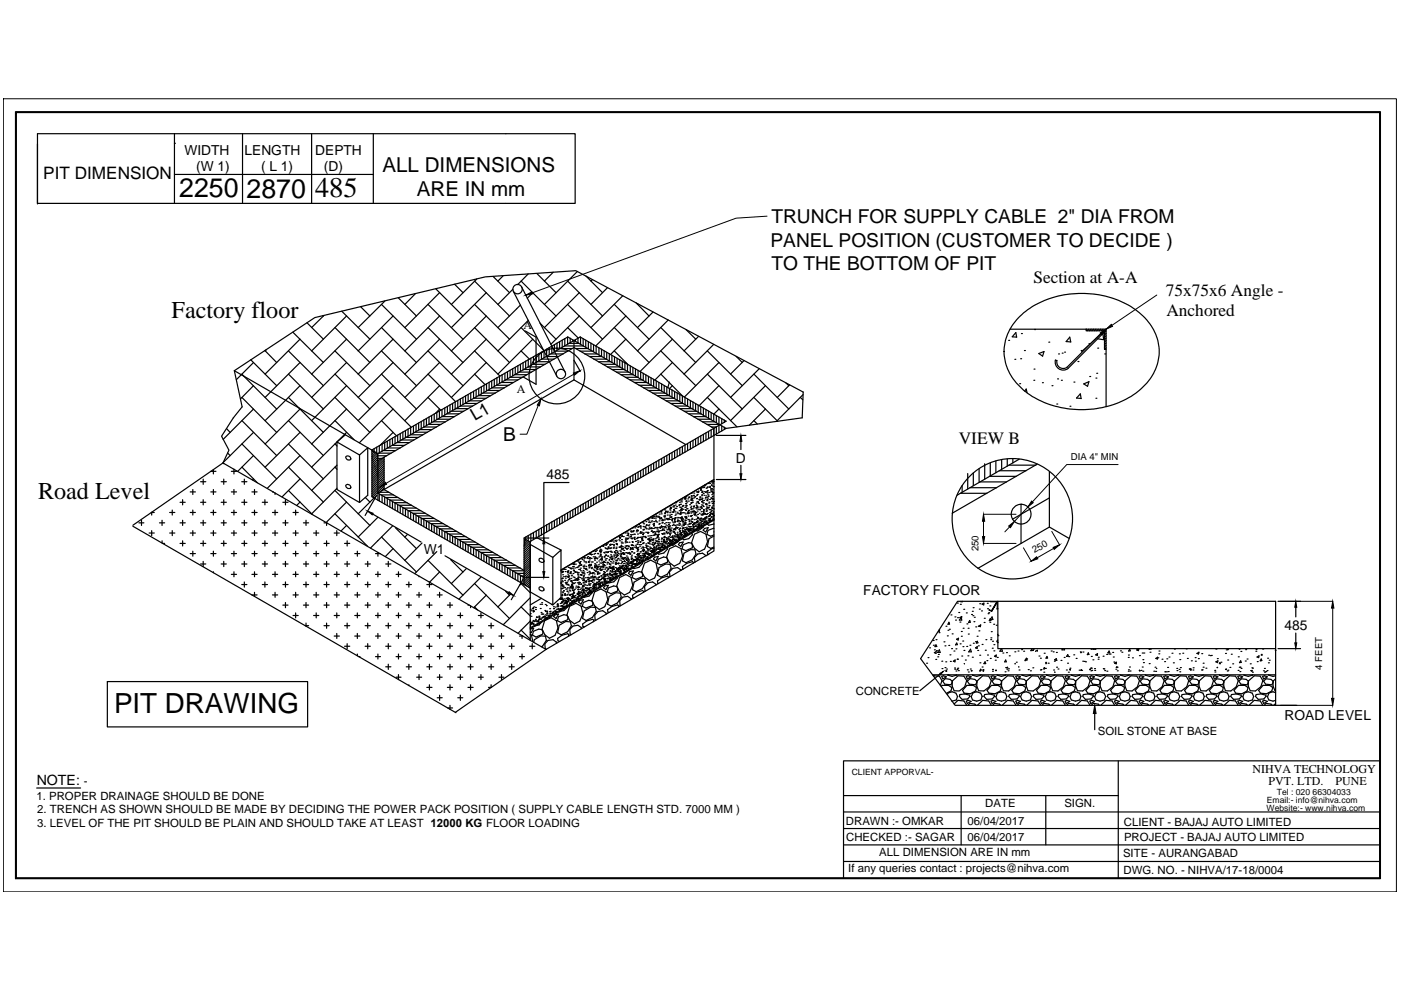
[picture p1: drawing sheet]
<svg xmlns="http://www.w3.org/2000/svg" width="297mm" height="210mm" viewBox="0 0 297 210" stroke-linecap="round" stroke-linejoin="round" font-family="sans-serif">
<defs><g id="words">
<text font-size="6" x="66.8" y="41.8">485</text>
<text font-size="5.9" x="24.2" y="151.2">PIT DRAWING</text>
<g font-size="5.7">
<text x="38" y="41.9">2250</text>
<text x="52.3" y="41.9">2870</text>
</g>
<g font-size="5.1">
<text x="36.4" y="67.5">Factory floor</text>
<text x="8.1" y="105.8">Road Level</text>
</g>
<g font-size="4.4">
<text x="81.1" y="36.4">ALL DIMENSIONS</text>
<text x="88.4" y="41.6">ARE IN mm</text>
</g>
<g font-size="4.1">
<text x="163.6" y="47.4">TRUNCH FOR SUPPLY CABLE 2&quot; DIA FROM</text>
<text x="163.4" y="52.3">PANEL POSITION (CUSTOMER TO DECIDE )</text>
<text x="163.6" y="57.2">TO THE BOTTOM OF PIT</text>
<text x="106.7" y="93.5">B</text>
</g>
<g font-size="3.7">
<text x="219.1" y="60.1">Section at A-A</text>
<text x="247.2" y="62.8">75x75x6 Angle -</text>
<text x="247.3" y="67.1">Anchored</text>
<text x="203.3" y="94.2">VIEW B</text>
</g>
<g font-size="3.6">
<text x="9.2" y="37.9">PIT DIMENSION</text>
<text x="100.7" y="89.4" transform="rotate(-30 100.7 89.4)">L1</text>
</g>
<text font-size="3" x="7.8" y="166.4">NOTE:</text>
<g font-size="2.9">
<text x="39.1" y="32.8">WIDTH</text>
<text x="51.8" y="32.8">LENGTH</text>
<text x="66.8" y="32.8">DEPTH</text>
<text x="41.6" y="36.3">(W 1)</text>
<text x="55.3" y="36.3">( L 1)</text>
<text x="68.7" y="36.3">(D)</text>
<text x="115.9" y="101.6">485</text>
<text x="156" y="98.1">D</text>
<text x="89.9" y="117.4">W1</text>
<text x="183" y="126.1">FACTORY FLOOR</text>
<text x="272.3" y="133.5">485</text>
<text x="272.4" y="152.7">ROAD LEVEL</text>
</g>
<g font-size="2.5">
<text x="111" y="69.8">A</text>
<text x="109.6" y="83.4">A</text>
<text x="265.5" y="163.8">NIHVA TECHNOLOGY</text>
<text x="269" y="166.5">PVT. LTD.</text>
<text x="283.2" y="166.5">PUNE</text>
</g>
<g font-size="2.4">
<text x="181.5" y="147.3">CONCRETE</text>
<text x="232.8" y="155.8">SOIL STONE AT BASE</text>
<text x="17.8" y="166.4">-</text>
<text x="7.7" y="169.5">1. PROPER DRAINAGE SHOULD BE DONE</text>
<text x="7.9" y="172.5">2. TRENCH AS SHOWN SHOULD BE MADE BY DECIDING THE POWER PACK POSITION ( SUPPLY CABLE LENGTH STD. 7000 MM )</text>
<text x="208.9" y="171.1">DATE</text>
<text x="225.7" y="171.1">SIGN.</text>
<text x="7.9" y="175.4">3. LEVEL OF THE PIT SHOULD BE PLAIN AND SHOULD TAKE AT LEAST 12000 KG FLOOR LOADING</text>
<text x="179.4" y="174.9">DRAWN :- OMKAR</text>
<text x="179.4" y="178.4">CHECKED :- SAGAR</text>
<text x="205.1" y="174.9">06/04/2017</text>
<text x="205.1" y="178.4">06/04/2017</text>
<text x="238.3" y="175">CLIENT - BAJAJ AUTO LIMITED</text>
<text x="238.3" y="178.3">PROJECT - BAJAJ AUTO LIMITED</text>
<text x="179.9" y="184.9">If any queries contact : projects@nihva.com</text>
<text x="186.4" y="181.5">ALL DIMENSION ARE IN mm</text>
<text x="238.1" y="181.7">SITE - AURANGABAD</text>
<text x="238.2" y="185.2">DWG. NO. - NIHVA/17-18/0004</text>
</g>
<g font-size="2">
<text x="227.1" y="97.4">DIA 4&quot; MIN</text>
<text x="207.5" y="116.9" transform="rotate(-90 207.5 116.9)">250</text>
<text x="219.4" y="117.3" transform="rotate(-30 219.4 117.3)">250</text>
<text x="280.4" y="142" transform="rotate(-90 280.4 142)">4 FEET</text>
</g>
<g font-size="1.8">
<text x="180.6" y="164.2">CLIENT APPORVAL-</text>
<text x="268.5" y="172">Website:- www.nihva.com</text>
<text x="268.6" y="170.3">Email:- info@nihva.com</text>
<text x="270.7" y="168.5">Tel : 020 66304033</text>
</g>
</g></defs>
<!-- layer: 0 -->
<g fill="none" stroke="#000" stroke-width=".25">
<path d="M3.3 23.7h289.4v162.6h-289.4zM3.4 23.8h289.2v162.4h-289.2zM3.5 23.9h289v162.2h-289zM7.9 28.3h114v14.8h-114zM7.9 30.5v12.8M37 30.4h.1M37 28.3v14.8M37 37h42.1M51.4 28.3v14.8M66.1 28.3v14.8M79.1 28.3v14.8M100.6 59.6l7.4 7.4"/>
<path d="M101.1 59.2l-5.4 5.3M104.5 58.6l3.5 3.4M106.7 58.4l-1.1 1.2M110.5 59.6l7.4 7.4M112 58.1l-2.2 2.3M113.8 58l4.1 4M117.3 57.7l-1.9 1.9M120.3 59.6l7.4 7.4M122.4 57.6l-7 6.9M124.2 58.5l3.5 3.5M125.6 59.3l-.3 .3M49.7 78.6l1.6 7.7-1.8 2.3-2.5 3.9 1.5 2.9-1.2 2.8"/>
<path d="M49.7 78.6l17-11.3 36.2-8.6 19.2-1.3 48.2 25.7-.2 5.5-16.1 2.2M49.7 78.6l30.4 17.6M51.3 79.3l7.4 7.4M53.2 76.3l5.5 5.5M53.7 76.9l-3.6 3.6M56.2 74.3l2.5 2.6M56.5 74.1l-.3 .3M61.2 79.3l7.4 7.4M61.2 74.4l7.4 7.4M62.1 70.4l6.5 6.5M63.6 71.9l-7.4 7.4M63.6 76.9l-7.4 7.4"/>
<path d="M65.1 68.4l3.5 3.5M68.5 67h.1M68.7 66.9l-2.6 2.6M71 79.3l7.4 7.4M71 74.4l7.4 7.4M71 69.5l7.4 7.4M72.5 66l5.9 5.9M73.5 67l-7.4 7.4M73.5 71.9l-7.4 7.4M73.5 76.9l-7.4 7.4M76.5 65.1l1.9 1.9M80.9 79.3l7.4 7.4"/>
<path d="M80.9 74.4l7.4 7.4M80.9 69.5l7.4 7.4M80.9 64.5l7.4 7.4M81.6 63.8l-5.7 5.7M83.3 67l-7.4 7.4M83.3 71.9l-7.4 7.4M83.3 76.9l-7.4 7.4M84.4 63.1l3.9 3.9M88.1 62.3l-2.3 2.2M90.7 79.3l5.9 5.9M90.7 74.4l7.5 7.4M90.7 69.5l7.5 7.4"/>
<path d="M90.7 64.5l7.5 7.4M92.4 61.2l5.8 5.8M93.2 62l-7.4 7.5M93.2 67l-7.4 7.4M93.2 71.9l-7.4 7.4M93.2 76.9l-7.4 7.4M96.4 60.3l1.8 1.7M100.6 79.3l2.3 2.3M100.6 74.4l5.4 5.3M100.6 69.5l7.4 7.4M100.6 64.5l7.4 7.4M103.1 62l-7.4 7.5"/>
<path d="M103.1 67l-7.4 7.4M103.1 71.9l-7.4 7.4M103.1 76.9l-7.4 7.4M105.9 79.8v1.5M106.5 79.4v1.6M107 79.1v1.6M107.6 78.8v1.5M108.1 78.5v1.5h2.7M108.7 78.2v1.5M108.7 61.3l-3.1 3.2M108.8 61.8l9.3 17.9M109.1 79.4h2.6"/>
<path d="M109.2 77.9v1.5M109.8 77.5v1.6M110.1 78.9h2.6M110.3 64.7l-4.7 4.8M110.3 77.2v1.5M110.5 74.4l1.8 1.7M110.5 69.5l4.6 4.6M110.6 60.9l9.2 18M110.9 76.9v1.5M111 78.3h2.7M111.4 70.2l2.3 1.3v10l-2.8-1.6M111.4 76.6v1.5"/>
<path d="M112 77.8h2.6M112 67.9l-6.4 6.5M112 76.3v1.5M112.6 75.9v1.6M112.9 77.2h2.7M113 62l-1.2 1.2M113 71.9l-7.4 7.4M113.1 75.6v1.5M113.7 75.3v1.5M113.9 76.7h2.6M114.2 75v1.5M114.5 68.5l3.4 3.4"/>
<path d="M114.8 74.7v1.5M114.8 76.1h2.7M115.3 74.4v1.4M115.8 75.6h2.6M115.9 74v1.6M116.4 73.7v1.5M116.8 75h2.6M117 73.4v1.5M117.5 73.1v1.5M117.7 74.5h2.6M118.1 72.8v1.4M118.6 72.4v1.5"/>
<path d="M118.7 73.9h2.6M119.2 72.1v1.5M119.7 73.3h4M119.7 71.8v1.5M120.3 69.5l2.3 2.2M120.3 64.5l7.4 7.4M120.3 71.5v1.5M120.6 72.8h2.2M120.9 71.7v1M121.4 72v.3M121.6 72.2h.2M121.7 72.2v8.3"/>
<path d="M121.7 76.4l1.3 2.2M122 72v.4M122.1 73.9h2.6M122.5 71.7v1M122.8 62l-7.4 7.5M122.8 67l-6 6M123 74.5h2.6M123.1 71.5v1.5M123.6 71.8v1.5M124 75h2.6M124.2 72.1v1.5M124.7 72.5v1.4"/>
<path d="M125 75.6h2.6M125.3 72.8v1.5M125.8 73.1v1.5M125.9 76.1h2.6M126.4 73.4v1.5M126.9 76.7h2.6M127 73.7v1.6M127.5 74v1.6M127.8 77.2h2.7M128.1 74.4v1.5M128.6 74.7v1.5M128.8 61l-3.5 3.5"/>
<path d="M129.2 75v1.5M129.7 78.3h2.7M129.7 75.3v1.5M130.2 74.4l2.9 2.9M130.2 69.5l7.4 7.4M130.2 64.5l7.4 7.4M130.3 75.6v1.6M130.7 78.9h2.6M130.8 76v1.5M131.4 76.3v1.5h-2.6M131.6 79.4h2.7M131.9 76.6v1.5"/>
<path d="M132 62.7l-6.7 6.8M132.5 76.9v1.5M132.6 80h2.6M132.7 67l-6.4 6.3M132.7 71.9l-3.3 3.3M132.7 76.9h-.1M133 77.2v1.6M133.6 77.6v1.5M134.2 77.9v1.5M134.7 78.2v1.5M134.9 64.2l2.7 2.8M135.2 64.4v.1"/>
<path d="M135.3 78.5v1.5M135.8 78.9v1.4M136.4 79.1v1.6M136.9 79.5v1.5M137.5 79.8v1.5M138.5 66.2l-3.3 3.3M140.1 79.3l4.7 4.7M140.1 74.4l7.4 7.4M140.1 69.5l7.4 7.4M141.7 67.8l-6.5 6.6M142.6 71.9l-6.9 6.9M142.6 76.9l-3.8 3.7"/>
<path d="M145.4 69.9l2.1 2M148.1 71.3l-3.1 3.1M150 79.3l7.4 7.4M150 74.4l7.4 7.4M151.3 73l-6.3 6.3M152.4 76.9l-7.3 7.3M156.1 75.6l1.3 1.3M157.8 76.4l-2.9 2.9M159.8 79.3l7.4 7.4M161 78.2l-6.1 6.1M213.9 72.2h.1M214.2 69.8h20.3v16.4"/>
<path d="M215.2 76.2h.1M215.4 70.5l.1 1-.9-.1zM215.9 67.4a19.5 19.5 0 0 1 17.2-4.9 16 16 0 0 1 11.5 7.4 10.1 10.1 0 0 1-3 12.8 20.4 20.4 0 0 1-24.6 0 10.4 10.4 0 0 1-3.7-11 11.4 11.4 0 0 1 2.6-4.3zM216.4 76.1h.1M216.6 70.7h.1M217.2 74.3h.1M219.2 78.3h.1M219.4 69.9h.1M220.2 75l1.1-.5-.2 1zM222.4 72.5h.1M223.8 76.4h.3M223.8 76.3a1.71 1.71 0 0 0 .7 1.9 1.71 1.71 0 0 0 2-.1"/>
<path d="M224.1 76.4a1.38 1.38 0 0 0 .6 1.5 1.38 1.38 0 0 0 1.6 0M224.4 75h.1M225.2 74.9h.1M225.7 74.7h.1M226.8 71.5l.2 1-1-.1zM228.5 76.7h.1M229.2 74.3h.1M230.3 69.8v.3h3.9v4l.3-.4M230.3 69.8h.1M230.8 69.8l-.3 .3M230.9 72.9h.1M231 79.8h.1"/>
<path d="M231.3 69.8l-.3 .3M231.8 69.8l-.3 .3M232.4 69.8l-.4 .3M232.5 79.1h.1M232.7 73.8h.1M232.9 69.8l-.4 .3M233.4 69.8l-.4 .3M233.8 70.7l.2 1.3-1.3-.2M233.9 69.8l-.4 .3M234 70.1l-7.8 7.8M234.2 70.4l-7.7 7.7M234.2 74.1h.3"/>
<path d="M234.2 75h.1M234.4 69.8l-.4 .3M234.5 70.2l-.3 .3M234.5 70.7l-.3 .3M234.5 71.2l-.3 .3M234.5 71.7l-.3 .3M234.5 72.2l-.3 .3M234.5 72.7l-.3 .4M234.5 73.2l-.3 .4M44.7 99.9h1.1M45.2 99.6v.9M47.4 98.2v.1"/>
<path d="M48 90.9l.8 .8M48.2 96l.6 .6M49.1 99.9h1.1M49.6 99.5v1M51.3 99l3.3 3.3M51.3 94.1l7.4 7.4M51.3 89.2l7.4 7.4M51.3 84.3l7.4 7.4M53.7 86.7l-6.4 6.5M53.7 81.8l-2.7 2.8M53.7 91.7l-6.4 6.4M53.7 96.6l-3.3 3.3"/>
<path d="M61.2 84.3l7.4 7.4M61.2 99l7.4 7.5M61.2 94.1l7.4 7.4M61.2 89.2l7.4 7.4M63.6 81.8l-7.4 7.4M63.6 86.7l-7.4 7.4M63.6 96.6l-6.9 6.9M63.6 91.7l-7.4 7.3M71 94.1l.4 .5M71 89.2l4.1 4M71 84.3l7.4 7.4M71 99l.4 .5"/>
<path d="M71.4 93.7v10.1l4.8 2.7 1.8-1.5v-10.1l-1.8 1.6M71.4 98.6l-5.3 5.4M73.2 92.2l-1.8 1.5 4.8 2.8M73.3 96.8a.61 .61 0 0 1 .8 0 .61 .61 0 0 1 .2 .6 .63 .63 0 0 1-.7 0 .63 .63 0 0 1-.3-.6zM73.5 81.8l-7.4 7.4M73.5 86.7l-7.4 7.4M73.5 91.7l-7.4 7.3M76.2 96.5v10M78.9 95.5v9.8l33.5 19.4M78.9 99.6l2.5-2.7v6.9l29.7 17.1 1.3-1.2M79 95.7l-.1 .2M79.3 95.2v.5"/>
<path d="M79.3 95.8l-.4 .5M79.6 96l-.7 .8M79.9 94.8v1.2M79.9 96.2l-1 1.1M80 96.5l-1.1 1.2M80 97l-1.1 1.2M80 97.4l-1.1 1.3M80.1 96.2v9.9M80.1 96.2l42.9-24.8 31 17.9-42.9 24.8v9.8M80.1 97.2h.9M80.1 96.6h1.9M80.3 96.1h2.6"/>
<path d="M80.4 94.5v1.5M80.4 97.5l-1.5 1.6M80.9 94.1l.1 1.6M80.9 89.2l3.2 3.2M80.9 84.3l6.3 6.3M81.3 95.5h2.6M81.4 97.4l-2.5 2.6M81.4 97.9l-2.5 2.6M81.4 98.3l-2.5 2.7M81.4 98.8l-2.5 2.6M81.4 99.3l-2.5 2.6M81.4 99.7l-2.5 2.6"/>
<path d="M81.6 93.8v1.6M82.1 93.5v1.5M82.2 95h2.7M82.7 93.2v1.5M83.2 94.4h2.6M83.2 92.9v1.5M83.3 81.8l-7.4 7.4M83.3 86.7l-7.1 7.2M83.3 91.7l-2.7 2.7M83.8 92.6v1.5M84.1 93.8h2.7M84.3 92.3v1.5"/>
<path d="M84.9 91.9v1.6M85.1 93.3h2.6M85.4 91.6v1.5M86 91.3v1.5M86.1 92.7h2.6M86.5 91v1.5M87 92.2h2.6M87.1 90.7v1.4M87.7 90.3v1.5M88 91.6h2.6M88.2 90v1.5M88.8 89.7v1.5"/>
<path d="M89 91.1h2.6M89.3 89.4v1.5M89.9 89.1v1.5M89.9 90.5h2.6M90.4 88.7v1.5M90.7 84.3l2.8 2.7M90.9 90h2.6M91 88.4v1.5M91.5 88.1v1.5M91.8 89.4h2.6M92.1 87.8v1.5M92.6 87.4v1.6"/>
<path d="M92.8 88.9h2.6M93.2 87.2v1.4M93.2 81.8l-7.4 7.4M93.2 86.7l-.9 1M93.7 86.8v1.5M93.8 88.3h2.6M94.3 86.5v1.5M94.7 87.7h2.6M94.9 86.2v1.5M95.4 85.8v1.6M95.7 87.2h2.6M96 85.5v1.6"/>
<path d="M96.5 85.2v1.5M96.6 86.6h2.7M97.1 84.9v1.5M97.6 84.6v1.5h2.6M98.2 84.3v1.5M98.5 85.5h2.7M98.7 83.9v1.6M99.3 83.6v1.5M99.5 85h2.6M99.8 83.3v1.5M100.4 83v1.5M100.5 84.4h2.6"/>
<path d="M101 82.7v1.5M101.4 83.9h2.6M101.5 82.3v1.5M102.1 82v1.6M102.4 83.3h2.6M102.6 81.7v1.5M103.2 81.4v1.5M103.4 82.8h2.5M103.7 81.1v1.5M104.3 80.8v1.4M104.3 82.2h2.6M104.8 80.4v1.5"/>
<path d="M105.3 81.7h2.6M105.4 80.1v1.5M106.2 81.1h2.6M107.2 80.5h2.6M121.7 80.5l-41.6 24 31 17.9M121.7 80.5l23.7 13.8M133.6 80.5h2.6M134.5 81.1h2.6M135.5 81.7h2.6M135.8 99.8v1.5M136.4 99.5v1.5M136.5 82.2h2.6"/>
<path d="M136.9 99.1v1.6M137.4 82.8h2.6M137.5 98.8v1.6M138 80.1v1.5M138 98.5v1.5M138.4 83.3h2.6M138.6 80.4v1.5M138.6 98.2v1.5M139.1 80.8v1.5M139.1 97.9v1.5M139.7 81.1v1.5M139.7 97.6v1.4"/>
<path d="M140.3 84.4h2.6M140.3 81.4v1.5M140.3 97.2v1.5M140.8 81.7v1.5M140.8 96.9v1.5M141.3 85h2.6M141.4 82v1.6M141.4 96.6v1.5M141.9 96.3v1.5M141.9 81l-.3 1.2M142.2 85.5h2.7M142.5 82.7v1.5"/>
<path d="M142.5 96v1.5M142.6 81.8l-.6 .6-.1 1.5h-2.6M143 83v1.5M143 95.6v1.5M143.6 83.3v1.5M143.6 95.3v1.5M144.1 86.6h2.7M144.1 83.6v1.6M144.1 95v1.5M144.7 84v1.5M144.7 94.7v1.5M145.1 87.2h2.6"/>
<path d="M145.2 84.3v1.5M145.2 94.3v1.6M145.8 84.6v1.5h-2.6M145.8 94.1v1.4M146 87.7h2.7M146.4 84.9v1.5M146.4 93.7v1.5M146.9 85.2v1.5M146.9 93.4v1.5M147 88.3h2.6M147.5 85.5v1.6M147.5 93.1v1.5"/>
<path d="M148 88.9h2.6M148 85.9v1.5M148 92.7v1.6M148.6 86.2v1.5M148.6 92.4v1.5M148.9 89.4h2.6M149.1 86.5v1.5M149.1 92.1v1.5M149.7 86.9v1.4M149.7 91.8v1.5M149.9 90h2.6M150 84.3l6.2 6.2"/>
<path d="M150.2 87.2v1.5M150.2 91.5v1.5M150.8 87.5v1.5M150.8 91.2v1.5M150.9 90.5h1M151.3 87.8v1.5M151.3 90.8v1.6M151.9 88.1v1.5M151.9 90.5v1.5M151.9 92.3h6.2M152.4 81.8l-4.2 4.2M152.4 86.7l-1 1.1"/>
<path d="M152.4 88.4v1.5M152.4 90.2v1.5M153 88.8v1.1M153 90.3v1.1M153.6 89.1v.5M153.6 90.6v.4M157.1 93.6v1.7M157.1 98.7v1.7M159.8 89.2l.8 .7M159.8 84.3l5.1 5M162.3 81.8l-7.4 7.4M162.3 86.7l-3.4 3.5"/>
<path d="M166.7 81.2l.5 .6M167.4 81.6l-2.6 2.7M169.7 84.3l.5 .5M170.3 83.7l-5.5 5.5M207.6 99.4v2.9M208.8 98.3v3.3M210 98.2v2.7M211.1 97.7v2.5M211.9 99.8h5.6M212.4 97.5v2M213.6 97.3v1.5M213.9 98.6h5.7"/>
<path d="M214.7 97.3v.9M215.9 97.4h.1M216.1 97.4l-13.2 7.6M216.2 81.4h.1M217.2 82.9l.4-.4 .1 .8M219.2 80.6h.1M219.9 98.4l-18 10.4M221 81.1h.1M223 81.8h.1M224.1 85.7h.1M224.2 80.3h.1M225 80.6h.1"/>
<path d="M226.9 86.1h.1M227.7 81h.1M229.2 84.5l-1-.1 .9-.9 .1 1M229.8 81.4l1.1-.5-.3 1zM232.4 84.4h.1M232.4 80.2h.1M28.2 111.4l19.1-13.2 68.5 39.5M28.2 111.6l68.5 39.5M29.4 110.9h1.1M30 110.3v1.1M31.6 113h1.1M32.1 108.7h.6"/>
<path d="M32.2 108.6v.6M32.2 112.5v1.1M33.8 110.9h1.1M34.4 110.3v1.1M34.4 114.7v.4M34.5 115.2h.4M36 108.7h1.1M36 113h1.1M36.5 108.1v1.1M36.5 112.5v1.1M38.2 106.5h1.1M38.2 110.9h1.1"/>
<path d="M38.2 115.2h1.1M38.7 105.9v1.1M38.7 110.3v1.1M38.7 114.7v1.1M40.3 104.3h1.1M40.3 108.7h1.1M40.3 113h1.1M40.3 117.4h1.1M40.9 103.8v1M40.9 108.1v1.1M40.9 112.5v1.1M40.9 116.9v1"/>
<path d="M42.5 102.1h1.1M42.5 106.5h1.1M42.5 110.9h1.1M42.5 115.2h1.1M42.5 119.6h1.1M43.1 101.6v1.1M43.1 105.9v1.1M43.1 110.3v1.1M43.1 114.7v1.1M43.1 119v1.1M44.7 104.3h1.1M44.7 108.7h1.1"/>
<path d="M44.7 113h1.1M44.7 117.4h1.1M45.2 103.8v1M45.2 108.1v1.1M45.2 112.5v1.1M45.2 116.9v1M46.9 102.1h1.1M46.9 106.5h1.1M46.9 110.9h1.1M46.9 115.2h1.1M46.9 119.6h1.1M47.4 101.6v1.1"/>
<path d="M47.4 105.9v1.1M47.4 110.3v1.1M47.4 114.7v1.1M47.4 119v1.1M49.1 104.3h1.1M49.1 108.7h1.1M49.1 113h1.1M49.1 117.4h1.1M49.6 103.8v1M49.6 108.1v1.1M49.6 112.5v1.1M49.6 116.9v1"/>
<path d="M51.3 102.1h1.1M51.3 106.5h1.1M51.3 110.9h1.1M51.3 115.2h1.1M51.3 119.6h1.1M51.8 101.6v1.1M51.8 105.9v1.1M51.8 110.3v1.1M51.8 114.7v1.1M51.8 119v1.1M53.4 104.3h1.1M53.4 108.7h1.1"/>
<path d="M53.4 113h1.1M53.4 117.4h1.1M53.7 101.5l-.2 .3M54 103.8v1M54 108.1v1.1M54 112.5v1.1M54 116.9v1M55.6 106.5h1.1M55.6 110.9h1.1M55.6 115.2h1.1M55.6 119.6h1.1M56.2 105.9v1.1"/>
<path d="M56.2 110.3v1.1M56.2 114.7v1.1M56.2 119v1.1M57.8 104.3h.2M57.8 108.7h1.1M57.8 113h1.1M57.8 117.4h1.1M58.3 104.5v.3M58.3 108.1v1.1M58.3 112.5v1.1M58.3 116.9v1M60 106.5h1.1"/>
<path d="M60 110.9h1.1M60 115.2h1.1M60 119.6h1.1M60.5 105.9v1.1M60.5 110.3v1.1M60.5 114.7v1.1M60.5 119v1.1M61.2 104l5 5.1M62.1 108.7h1.1M62.1 113h1.1M62.1 117.4h1.1M62.7 108.1v1.1"/>
<path d="M62.7 112.5v1.1M62.7 116.9v1M63.6 101.5l-3.8 3.9M63.6 106.5l-.7 .7M64.3 110.9h1.1M64.3 115.2h1.1M64.3 119.6h1.1M64.9 110.3v1.1M64.9 114.7v1.1M64.9 119v1.1M66.5 113h1.1M66.5 117.4h1.1"/>
<path d="M67 112.5v1.1M67 116.9v1M68.7 110.9h.6M68.7 115.2h1.1M68.7 119.6h1.1M69.2 110.8v.6M69.2 114.7v1.1M69.2 119v1.1M70.9 113h1.1M70.9 117.4h1.1M71 109l6.9 6.8M71 104l7.4 7.4"/>
<path d="M71.4 112.5v1.1M71.4 116.9v1M71.4 103.5l-5.3 5.5M73.1 115.2h1.1M73.1 119.6h1.1M73.3 102.9a.57 .57 0 0 1 .8-.1 .57 .57 0 0 1 .1 .7h-.5l-.3-.2zM73.5 106.5l-4.3 4.3M73.5 111.4l-1.2 1.2M73.6 114.7v1.1M73.6 119v1.1M75.2 117.4h1.1M75.8 116.9v1"/>
<path d="M75.9 109l4-4-2.5 4.3M77.4 119.6h1.1M77.5 105.5l.9 1M78 119v1.1M79 109l10.3 5.9M79.6 117.4h1M80.1 109.7l-4.2 4.2M80.1 117.1v.8M80.4 104.4h2.1M80.4 104.7v1.5M80.8 104.9h2.6M80.9 113.9l7.4 7.4"/>
<path d="M81 105.1v1.4M81.4 103.8h.1M81.4 100.2l-2.5 2.6M81.4 100.7l-2.5 2.6M81.4 101.1l-2.5 2.6M81.4 101.6l-2.5 2.6M81.4 102.1l-2.5 2.6M81.4 102.5l-2.5 2.6M81.4 103l-2.4 2.4M81.4 103.4l-.8 .9M81.6 105.4v1.5M81.8 119.6h1.1"/>
<path d="M81.8 105.5h2.6M82.1 105.7v1.5M82.3 119v1.1M82.7 106v1.5M82.7 106h2.6M83.2 111.5l-4.6 4.7M83.2 106.3v1.6M83.3 116.3l-1.6 1.7M83.7 106.6h2.6M83.8 106.6v1.5M83.8 111.9l4.5 4.4M84.3 107v1.5"/>
<path d="M84.7 107.1h2.6M84.9 107.3v1.5M85.4 107.6v1.5M85.6 107.7h2.6M86 107.9v1.5M86.3 113.4l-.5 .5M86.5 108.2v1.6M86.6 108.3h2.6M87.1 108.6v1.5M87.5 108.8h2.7M87.7 108.9v1.5M88.2 109.2v1.5"/>
<path d="M88.5 109.4h2.6M88.8 109.5v1.5M89.3 109.8v1.6M89.4 109.9h2.7M89.5 115.1l-3.7 3.7M89.9 110.1v1.6M90.7 118.8l7.5 7.4M91 110.8v1.5M91.3 111h2.7M91.5 111.1v1.5M92.1 111.4v1.5M92.3 111.6h2.6"/>
<path d="M92.6 117l-4.6 4.6M92.6 111.7v1.6M93 110.5h-2.6v1.5M93.2 112.1v1.5M93.3 112.1h2.6M93.7 112.4v1.5M94.2 112.7h2.6M94.3 112.7v1.5M94.3 117.8l13.5 7.8M94.9 113v1.5M95.2 113.2h2.6M95.4 113.4v1.5"/>
<path d="M95.5 118.6l2.7 2.7M95.7 118.8h.1M96 113.7v1.5M96.2 113.8h2.6M96.5 114v1.5M97.1 114.3v1.5M97.1 114.4h2.6M97.6 114.6v1.5M98.1 114.9h2.6M98.2 115v1.4M98.7 115.3v1.5M99 115.5h2.7"/>
<path d="M99.3 115.6v1.5M99.8 115.9v1.5M100 116h2.6M100.4 116.2v1.6M101.5 116.9v1.5M101.9 117.1h2.6M102.1 117.2v1.5M102.6 117.5v1.5M102.9 117.7h2.6M103.2 117.8v1.5M103.6 116.6h-2.6v1.5M103.7 118.1v1.6"/>
<path d="M103.8 118.2h2.7M104.3 118.5v1.5M105.4 119.1v1.5M105.7 119.3h2.7M105.9 119.5v1.4M106.5 119.7v1.6M106.7 119.9h2.6M107.4 118.8h-2.6v1.5M111.3 114.3l-.1 .1M111.4 113.9v.3M111.6 114.5l-.4 .3M111.6 114.1h4.8"/>
<path d="M111.9 114.6l-.7 .7M112 113.5v1.1M112.2 114.8l-1.1 1.1M112.4 114.8l41.6-24-33.6-19.4-41.5 24 1.1 .9 .1 1.4 41.6-24 29.7 17.1v10.9l-32.5 19.1M112.4 114.8v.1l-1.2-.7v1.4h-.1M112.4 115.5l-1.3 1.3M112.4 115.9l-1.3 1.3M112.4 115.4l4.8 2.8 1.7-1.6v10.1l-1.7 1.6-4.8-2.8M112.4 116.9l-1.3 1.3M112.4 114.8v20.9M112.4 115l-1.3 1.3M112.4 116.4l-1.3 1.3"/>
<path d="M112.4 117.3l-1.3 1.3M112.4 117.8l-1.3 1.3M112.4 118.3l-1.3 1.3M112.4 118.7l-1.3 1.3M112.4 119.2l-1.3 1.3M112.6 113.2v1.5M113.1 112.9v1.5M113.7 112.6v1.5M113.9 114.1l5 2.5M114.2 112.3v1.5M114.4 118.4a.56 .56 0 0 1 .7 .1 .56 .56 0 0 1 0 .7l-.6-.1-.2-.3zM114.8 112v1.4"/>
<path d="M115.3 115.3v5.9M115.3 111.6v1.5M115.9 111.3v1.5M116.4 111v1.5M117 110.6v1.6M117.2 118.2v10.1M117.5 110.3v1.5M118.1 110v1.5M118.6 109.7v1.5M119.2 109.4v1.5M119.7 109.1v1.5M120.3 108.7v1.6"/>
<path d="M120.6 102.3h-5.3v11.8M120.9 108.4v1.5M121.4 119.7h.1M121.4 108.1v1.5M121.6 119.4h.1M121.7 119.6v.1zM122 119.6h.1M122 107.8v1.5M122.5 119h.1M122.5 107.5v1.5M122.6 118.7h.1M122.7 120h.1"/>
<path d="M122.7 119.2h.1M122.8 119.5h.1M122.9 119.5l.1-.2 .1 .2zM122.9 119.8h.1v.1zM123 119.1h.1M123.1 107.1v1.6M123.3 119.7l-.1 .1zM123.4 118.6h.1M123.4 118.3l.2-.1zM123.6 106.8v1.5M123.7 118.8h.1M123.8 119.1h.1"/>
<path d="M123.8 119.8h.1M123.9 118.3h.1M123.9 118.2h.1M124.1 119.1h.1M124.2 119.3h.1M124.2 106.5v1.5M124.4 118.3l.2-.1v.1zM124.6 118h.1M124.7 119.2h.1M124.7 106.2v1.5M124.7 119.1h.2l-.1 .1zM124.8 118.4h.1"/>
<path d="M124.9 119.8l-.1 .2zM124.9 118.9h.1M124.9 119.7h.1M124.9 119.8h.1M125 118.2h.1M125 117.5h.1M125 118.5h.1M125.1 118.3h.1M125.1 117.2v.2l-.1-.1M125.3 117.5h.1v.1zM125.3 105.9v1.5M125.3 118.4h.1"/>
<path d="M125.3 117.6h.1M125.3 119.2h.1M125.4 119.6l-.2 .2h.2v-.1M125.4 117.5h.1M125.6 119.2h.1M125.8 118.1h.1M125.8 105.5v1.5M125.8 116.8h.1M125.9 117.5h.1M126 118.5l.1-.2 .1 .2zM126.1 118.8h.1M126.1 119.5h.1"/>
<path d="M126.1 117.3h.1M126.1 118.1h.1M126.1 118.3h.1M126.2 116.9h.1M126.2 119.6h.1M126.2 118.3h.1M126.3 118.3h.1M126.4 119.8h.1M126.4 105.2v1.6M126.4 120l.1 .1h-.1zM126.5 116.7h.1M126.5 119.2h.1"/>
<path d="M126.6 118.4l.1-.1zM126.7 117.3h.1M126.7 117.4h.1M126.9 119.7h.1M126.9 118.9h.1M126.9 118.1h.1M127 104.9v1.5M127.1 116.1h.1M127.1 116.8h.1v.1zM127.2 119.4h.1M127.2 117.9h.1M127.2 118.6h.1"/>
<path d="M127.2 116.4h.1M127.2 117.2h.1M127.2 117.7l.2-.2 .1 .2h-.3M127.3 116.6h.1M127.3 117l.1-.2zM127.4 117h.1M127.4 118.4h.1M127.5 119.4h.1M127.5 116.7h.1M127.5 118.9h.1M127.5 118.1h.1M127.5 104.6v1.5"/>
<path d="M127.6 118.6l.1-.1zM127.7 119.2h.1M127.7 119.6h.1M127.8 115.9h.1M127.9 115.7h.1M127.9 119.3l.1-.1v.2zM127.9 119.7h.1M128 119.9h.1M128 119.7h.1M128 117.1h.1M128 119l.2 .2h-.2v-.2M128.1 118h.1"/>
<path d="M128.1 117.2h.1M128.1 118.1h.1M128.1 104.3v1.5M128.2 120h.1M128.3 119.2h.1M128.3 116.1h.1M128.3 118.5h.1M128.3 117.8h.1M128.3 117h.1M128.3 118.8h.1M128.4 115.6h.1M128.4 116.3h.1"/>
<path d="M128.4 117.7h.2l-.1 .1zM128.5 117h.1M128.6 118.4h.1M128.6 115.5l.1-.2zM128.6 117.2h.1M128.6 104v1.4M128.7 119.6h.1M128.7 116.4h.1M128.7 119.2h.1M128.8 119.3h.1M128.8 117.9h.1M128.8 115.1h.1"/>
<path d="M128.8 117.1l.2-.1v.1zM128.9 117.9h.1M128.9 115.9h.1M128.9 116.1h.2l-.1 .1zM129.1 119.5h.1M129.2 103.6v1.5M129.2 116.3h.1M129.2 115.5h.1M129.2 119.7h.1M129.3 118.2h.1M129.3 116.9h.1M129.3 118.6l-.2 .1z"/>
<path d="M129.3 115.6l.2-.2v.2zM129.4 119.8h.1M129.4 119.1h.1M129.4 118.3h.1M129.4 116.2h.1M129.4 114.8h.1M129.4 117.6h.1M129.5 116.1h.1M129.5 116.9h.1M129.5 117h.1M129.5 115.4h.1M129.5 114.6h.1"/>
<path d="M129.6 114.7h.1M129.6 118.1l.1-.2 .1 .2zM129.6 114.6h.1M129.7 119.4h.1M129.7 118.6h.1M129.7 117.1h.1M129.7 118.6l.2-.1-.1 .2zM129.7 118.5h.1M129.7 103.3v1.5M129.8 118.3h.1M129.8 115.4h.1M129.8 114.7h.1"/>
<path d="M130 119.4h.1M130 119h.1M130 116.2h.1M130.1 117.7h.1M130.1 114.9h.1M130.1 118.1h.1M130.1 116h.1M130.2 115.5l-.1 .1zM130.2 118.5h.1M130.2 117h.2zM130.3 117.7h.1M130.3 103v1.5"/>
<path d="M130.4 114.6h.1M130.4 118.2h.1M130.4 117.2l.1-.1zM130.5 119.6h.1M130.5 118.9h.1M130.5 119.3h.1M130.5 119.5h.1M130.5 118.2h.1M130.5 117.5h.1M130.5 114.8h.1M130.5 116.7h.1M130.6 116.7h.1"/>
<path d="M130.6 116.3h.1M130.6 115.3h.1M130.6 116h.1M130.7 117.9h.1M130.7 114.5h.1M130.8 115.4h.1v.1zM130.8 119.5h.1M130.8 116.9h.1M130.8 117.7h.1M130.8 117.1h.1M130.8 102.6v1.6M130.8 118.7v.2h-.1z"/>
<path d="M130.9 118.5h.1M130.9 117.6l.1 .2-.2 .1zM131 117.4h.1M131 119.5h.1M131 118.4h.1M131.1 119.4h.1M131.1 119.4l-.1 .1M131.2 114.5h.1M131.3 116h.1M131.3 118.7h.1M131.3 120h.1M131.3 113.9l.1-.1v.1z"/>
<path d="M131.3 117.5h.1M131.3 114.7h.1M131.4 116.8h.1M131.4 102.3v1.6M131.4 116h.1M131.4 114h.1M131.5 113.9v.2h-.1zM131.5 113.4v.1M131.5 117.9l.2-.1-.1 .2zM131.6 117h.1M131.6 119.5h.1M131.6 118.8h.1"/>
<path d="M131.6 118.3h.1M131.6 118.1h.1M131.6 117.3h.1M131.6 117.5h.1M131.7 116.6h.1M131.7 115.9h.1M131.7 115.1h.1M131.7 116.3h.1M131.7 114.9h.1M131.8 114.4h.1M131.8 113.6h.1M131.8 115.6l-.1 .1z"/>
<path d="M131.8 115.8v.2l-.2-.1M131.8 113.7h.1M131.8 119.2h.1M131.8 116.4h.1M131.8 115.8l-.2 .1M131.9 119.9h.1M131.9 119.1h.1M131.9 102v1.5M132 115.9h.1M132 115.1h.1M132 117.4l.1-.2zM132 117.2h.1"/>
<path d="M132.1 119.9h.1M132.1 118.6h.1M132.1 118.2v.2h-.2zM132.1 116.3h.1zM132.1 119.5h.1M132.2 113.8h.1M132.2 118.4h.1M132.2 118.3h.1M132.2 116.7h.1M132.3 119.5h.1M132.4 117.2l-.2 .3h.2v-.2M132.4 119h.1"/>
<path d="M132.4 118.9l-.1 .1zM132.4 118.2h.1M132.4 116.1h.1M132.5 101.7v1.5M132.5 120h.1M132.5 119.9h.1M132.5 115.1h.1M132.5 118.5h.1M132.5 115.8h.1M132.6 114.3h.1M132.6 113h.1M132.6 114.8l.1-.1z"/>
<path d="M132.6 114.1h.1M132.6 117.2h.1M132.6 114.5h.1M132.7 116.3h.1M132.7 119.8h.1M132.7 119.3h.1M132.7 118.6h.1M132.7 118.3h.1M132.8 117.9h.1M132.8 117.2h.1M132.8 115.8h.1M132.8 116.4h.1"/>
<path d="M132.8 115.7h.1M132.8 118.8l.2-.1v.2zM132.9 115h.1M132.9 119.5h.1M132.9 113.5h.1M132.9 114.2h.1M132.9 116.4h.1M133 112.8h.1M133 118.1h.1M133 119.3h.1M133 117.4h.1M133 101.4v1.5"/>
<path d="M133 114.1v.1zM133.1 118.4h.1M133.1 119h.1M133.1 116.2h.1M133.1 113.5h.1M133.1 114.2h.1M133.1 113.4h.1M133.1 119.6v.1zM133.1 113.1h.2v.1zM133.2 117.2h.1M133.2 118.6h.1M133.3 118.9h.1"/>
<path d="M133.3 113.9h.1M133.3 119.5h.1M133.3 119.9h.1M133.3 119.2h.1M133.3 115.7l.1 .2h-.1zM133.4 115h.1M133.4 117.2l.1-.1zM133.4 119.5h.1M133.5 119.5h.1M133.5 117.3h.1M133.6 116.5h.1M133.6 116.1h.1"/>
<path d="M133.6 101.1v1.5M133.7 113.4h.1M133.7 117.4l-.2 .1zM133.7 119.1h.1M133.7 112.6h.1M133.7 112.7h.1M133.8 114.2h.1M133.8 119.3l-.1 .1zM133.8 118.6h.1M133.8 119.9h.1M133.8 118.1h.1M133.8 118.3h.1"/>
<path d="M133.8 115.6h.1M133.8 119.5h.1M133.8 119.2h.1M133.8 118.4h.1M133.8 112.8h.1M133.8 113.6v.2h-.1zM133.8 116.4l-.1-.1v.2M133.8 119.2l.2-.2zM133.9 119.3h.1M133.9 117.7h.1M133.9 119.8h.1M133.9 117h.1"/>
<path d="M133.9 115.6h.2l-.1 .1zM133.9 116.3h.1M133.9 114.1h.1M133.9 118.4h.1M133.9 114.2h.1M134 115.6h.1M134 114.8h.1M134 114.1h.1M134.1 112.6h.1M134.1 113.4h.1M134.1 119.6h.1M134.1 116.4h.1"/>
<path d="M134.1 115h.1M134.1 111.9h.1M134.1 116.1v.2h-.2M134.1 118.9h.1M134.1 116.1l-.1 .2M134.1 119.7l.2-.1zM134.2 119.1h.1M134.2 115.6h.1M134.2 100.7v1.6M134.2 118.8l.2-.2v.2zM134.3 112.5h.1M134.3 119l.1 .1-.2 .1z"/>
<path d="M134.3 112.6l-.1 .1zM134.4 117.3h.1M134.4 118.8h.1M134.4 116h.1M134.4 113.3h.1M134.4 119.5h.1M134.4 117.2h.1M134.4 118.7h.1M134.4 114h.2l-.1 .1zM134.5 113.9h.1M134.5 113.3h.1M134.6 118.6h.1"/>
<path d="M134.6 119.5l.1 .2h-.2zM134.6 119.5h.1M134.6 118.7h.1M134.6 111.9h.1M134.6 114.2l-.1 .2zM134.6 118.1l.2-.1v.1zM134.7 119.6h.1M134.7 118.6h.1M134.7 118.8h.1M134.7 115.6h.1M134.7 114.8h.1M134.7 100.4v1.5"/>
<path d="M134.8 119.5h.1M134.8 116.1h.1M134.8 111.6h.1M134.9 118.4h.1M134.9 119.7h.1M134.9 112.8h.1M134.9 115.9l-.1 .1zM134.9 119h.1M134.9 118.3h.1M134.9 114.2h.1M134.9 112.5l.2-.1zM135 118.6h.1"/>
<path d="M135 117.6h.1M135 116.3h.1M135 119.4l-.1 .1zM135 119.4h.1M135 116.9h.1M135 116.1h.1M135.1 115.4h.1M135.1 112.4h.1M135.1 118.4h.1M135.1 118.1h.1M135.1 115.3h.1M135.1 118.9h.1"/>
<path d="M135.1 118.5h.1M135.1 114.7h.1M135.1 113.9h.1M135.1 112.6h.1M135.2 117.3h.1M135.2 113.2h.1M135.2 112.5h.1M135.2 118.6h.1M135.2 119.5h.1M135.2 116.8h.1M135.2 111.8h.1M135.2 117.9h.1"/>
<path d="M135.2 115h.1M135.2 114h.1M135.2 117.5v.2l-.1-.1zM135.2 116.5l.2-.1-.1 .2zM135.2 116.1h.1M135.2 116.4h.1M135.3 114.7h.1M135.3 100.1v1.5M135.3 113.9h.1M135.3 111.7h.1M135.4 118.2h.1M135.4 119.4h.1"/>
<path d="M135.4 118.5l.1 .1h-.1zM135.4 119.3l.1-.1zM135.5 118h.1M135.5 117.3h.1M135.5 119.2h.1M135.5 118.9h.1M135.5 115.5h.1M135.5 118.7h.1M135.5 117.6l-.2 .2M135.6 117.8h.1M135.6 118.9h.1M135.6 111.1l-.1 .1z"/>
<path d="M135.6 118.1h.1M135.6 113.9h.1M135.6 118.6h.1M135.6 115.8h.1M135.6 113.1h.1M135.7 111.5h.1M135.7 114.9l.2-.1zM135.7 117h.1M135.7 117.8h.1M135.7 112.8l.2-.1v.2zM135.8 112h.1M135.8 115.5h.1"/>
<path d="M135.8 118.3h.1M135.8 118.2h.1M135.9 113.9h.1M135.9 113.1h.1M135.9 111.5v.2h-.2zM135.9 116.2h.1M136 118.9h.1v.1zM136 118.6h.1M136 114.2l.2-.2v.2zM136 118.1l-.1 .2zM136 112.8h.1M136.1 118.9h.1"/>
<path d="M136.1 118.1h.1M136.1 114.2h.1M136.1 117.4h.1M136.1 116.7h.1M136.1 114.6h.1M136.2 116h.1M136.2 119.3v.2l-.7 .8-1.1 .3-.2-.2M136.2 114.4l-.1 .1zM136.2 117.8h.1M136.2 115.3h.1M136.2 114.5h.1M136.2 110.7h.1"/>
<path d="M136.3 113.8h.1M136.3 118.5h.1M136.3 116.7l.1-.2 .1 .2zM136.3 113.3h.1v.1zM136.3 113.1h.1M136.3 112.3h.1M136.3 117h.1M136.3 118.7h.1M136.3 118.2h.1M136.3 110.9h.1M136.3 111.6h.1M136.3 116.1h.1"/>
<path d="M136.3 117.9h.1M136.3 115.1h.1M136.4 116.5h.1M136.4 115.1h.1M136.4 112.3h.1M136.4 118.9l-.1-.1v.2M136.4 113h.1M136.4 116.6h.1M136.5 118.3h.1M136.5 112.2h.1M136.5 113.8h.1M136.5 111.1h.1"/>
<path d="M136.5 116l-.1 .1zM136.5 116.7h.1M136.5 117.5h.1M136.5 111.7h.1M136.5 117.4l.1-.1v.2zM136.6 117.8h.1M136.6 117.7h.1M136.6 118l-.1 .1zM136.7 113.7h.1M136.7 117.4h.1M136.8 117.7l-.1 .1zM136.8 118.3h.1"/>
<path d="M136.8 118h.1M136.8 114h.1M136.8 111.7h.1v.1zM136.8 113.9h.1M136.8 117.2h.1M136.9 116.1h.1M136.9 118.3h.1M136.9 115.6h.1M136.9 112.8h.1M136.9 115.3h.1M136.9 110.6h.1M136.9 112h.1"/>
<path d="M137 117h-.1M137 117.3h.1M137 112.1h.1M137 111.4h.1M137 115.8l.2-.1-.1 .2zM137.1 116.3h.1M137.1 117.5h.1M137.1 116.8h.1M137.1 118.3h.2zM137.1 111.2l-.1 .2zM137.2 118.3h.1M137.2 116.3h.1"/>
<path d="M137.2 118h.1M137.2 117.2h.1M137.2 112.9h.1M137.3 117.2h.1M137.3 116.5h.1M137.3 112.9h.1M137.3 114.3h.1M137.3 117.6h.1M137.3 115.8h.1M137.3 115.1h.1M137.3 110.2l.2-.1zM137.4 114.4h.1"/>
<path d="M137.4 113.7h.1M137.4 116.8h.1M137.4 112.9h.1M137.4 112.2h.1M137.4 111.4h.1M137.4 115.2h.1M137.4 112.9l.1 .1h-.2zM137.5 117.4h.1M137.5 110.7h.1M137.5 114.4h.1M137.5 117.8h.1M137.5 110h.1"/>
<path d="M137.5 115.1h.1M137.6 111.3h.1M137.6 116.6h.1M137.6 114.2h.1v.1zM137.6 114.1h.1M137.6 110.5h.1M137.6 117.7h.1M137.7 111.8h.1M137.7 114.9h.1M137.7 112.1h.1M137.7 116h.1M137.7 117.5v.1z"/>
<path d="M137.7 115.3h.1M137.7 116.4h.1M137.7 113.6h.1M137.7 110.8h.1M137.7 114.5l.1 .2-.1-.1zM137.8 112h.1M137.8 109.8h.1M137.8 117.4h.1M137.9 116.9h.1M138 116.9h.1M138 117.5h.1M138 114h.1"/>
<path d="M138 116.7h.1M138 117.8h.1M138 114.5v.2h-.2zM138 114.4h.1M138 112l.2-.1v.2zM138 116.1v.2zM138.1 113.6h.1M138.1 110.6h.1M138.1 112.6h.1zM138.1 112.1h.1M138.2 117.8h.1M138.2 110.4h.1"/>
<path d="M138.2 115.4h.1M138.2 112.6h.1M138.2 109.8h.1M138.2 116.9h.1M138.2 109.6h.1M138.2 117.2h.1M138.2 116.3h.1M138.2 117v.1zM138.3 115.4h.1M138.3 116.9h.1M138.3 115.1h.1M138.3 109.8l.1-.1v.2z"/>
<path d="M138.3 117.1h.1M138.3 114.5l.2-.1v.1zM138.3 116.7l.2-.1v.1zM138.4 116.4h.1M138.4 112.9h.1M138.4 115.7h.1M138.4 115h.1M138.4 111.2h.1M138.4 114.3h.1M138.5 114.2h.1M138.5 113.5h.1M138.5 117.9h.1"/>
<path d="M138.5 117.5h.1M138.5 112.8h.1M138.5 109.5h.1M138.5 117.4h.1M138.5 116.7h.1M138.5 117.9l-1.3 .7M138.5 112h.1M138.5 111.3h.1M138.6 110.6h.1M138.6 111.5l.1-.1zM138.6 117l.2-.2v.2zM138.6 115.4h.1"/>
<path d="M138.6 109.9h.1M138.6 113.5h.1M138.6 112.7h.1M138.6 111h.2l-.1 .1zM138.7 116.1h.1M138.7 116.5h.1M138.7 116.2h.1M138.7 109.5h.1M138.7 116.6h.1M138.7 115.2h.1M138.7 115.9l-.1 .1M138.8 113.4h.1"/>
<path d="M138.8 118.1l.8-.1-.5 .9-.6-.4zM138.8 117.4h.1M138.8 111.8h.1M138.8 116.9v.1zM138.9 112.8h.1M138.9 114.2h.1M138.9 117.4h.1M138.9 113.1l.1-.1zM138.9 115.1l.1-.1v.2zM138.9 114.7h.1M138.9 111.9h.1M138.9 109.2h.1"/>
<path d="M139 116.7h.1M139 110.3h.1M139 109.8h.1M139 116.1h.1M139 113.4h.1M139 110.6h.1M139.1 117.1h.1M139.1 116.6h.1M139.1 116.2h.1M139.1 115.8h.1M139.1 119.4l-1.1-.6-1.4 .6-.6 1.8 .6 1.1 1.1 .8 1.1-.6 .6-1.5-.3-1.6M139.1 116.5h.1"/>
<path d="M139.1 114.1h.1M139.1 115.9l.1-.1zM139.1 109.5l.2-.1v.1zM139.2 117.2h.1M139.2 112.6h.1M139.2 111.8h.1M139.3 115.2h.1M139.3 110.7h.1M139.3 112.1h.1M139.3 114.7l-.1 .1zM139.4 112.7h.1M139.4 115.6h.1"/>
<path d="M139.4 113.6l.2 .2-.3 .1zM139.4 113.5l.2-.1-.1 .2zM139.4 113.4h.1M139.4 116.4h.1M139.4 115.2h.1M139.4 112.4h.1M139.4 109.6h.1M139.5 117h.1M139.5 114.8h.1M139.5 116h.1M139.5 115.6h.1M139.5 116.2h.1"/>
<path d="M139.5 115.5h.1M139.6 114.8h.1M139.6 109.5h.1M139.6 113h.1M139.6 118.6l1.1-.5 .6 .1 .2 1-1.4 .6-.8-.4zM139.6 114.1h.1M139.6 113.4h.1M139.6 114.4h.1M139.6 116.3v.1h-.1zM139.6 112.7h.1M139.6 117h.1M139.6 112.6h.1"/>
<path d="M139.6 111.9h.1M139.6 115.7h.1M139.7 116.1h.1M139.7 111.2h.1M139.7 114.9h.1M139.7 109.6h.1M139.7 110.4h.1M139.7 109.7h.1M139.8 109h.1M139.8 111.8h.1M139.8 111h.1M139.9 115.3h.1"/>
<path d="M139.9 110l.1-.1zM139.9 116.4h.1M139.9 116.7h.1M139.9 116.6h.1M139.9 116.1h.1M139.9 116.4v.1zM139.9 111.9h.2l-.1 .1zM140 115.6h.1M140 116.5h.1M140 111.9h.1M140 112.5h.1M140.1 109.9l.1-.1v.2z"/>
<path d="M140.1 108.6h.1M140.1 108.5h.1M140.2 109.9h.1M140.2 116l.1-.1zM140.2 114.8h.1M140.2 114.5h.1M140.2 111.7h.1M140.2 109h.1M140.2 114.1h.1M140.3 116.1h.1M140.3 114.2h.1M140.3 115.9h.1"/>
<path d="M140.3 113.1h.1M140.3 110.4h.1M140.3 111.5v.2l-.1-.1zM140.3 115.6h.1M140.3 115.3h.1M140.3 110.9h.1M140.4 110.1h.1M140.4 115.6h.1M140.4 110.8h.1M140.4 111.7h.1M140.4 115.2l.1 .1-.1 .1zM140.4 112.2h.1"/>
<path d="M140.4 111.7h-.1M140.4 113.3l.2-.2zM140.4 110.3h.2zM140.5 111.6l-.1 .1M140.5 116h-.1v-.1l.1 .1M140.5 112.2v.2h-.1zM140.6 111.7h.1M140.6 116.4h.1M140.6 116.1h.1M140.7 116.1h.1M140.7 115.3h.1M140.7 114.6h.1"/>
<path d="M140.7 114.9l.1-.2v.2zM140.7 113.9h.1M140.7 113h.1M140.7 114.9h.1M140.7 112.2h.1M140.7 109.4h.1M140.7 114.4l.1-.1v.2zM140.7 113.2h.1M140.7 112.5h.1M140.7 114.5h.1M140.8 115.6h.1M140.8 115.7h.1"/>
<path d="M140.8 115.9h.1M140.8 111.7h.1M140.8 114h.1M140.8 113.7h.1M140.8 114.9h.1M140.8 111h.1M140.8 110.3h.1M140.8 113.2h.1M140.8 109.6h.1M140.9 109.5h.1M140.9 108.8h.1M140.9 114.8v.1h-.2z"/>
<path d="M140.9 108.1h.1M140.9 110.1h.1M140.9 109.2h.1M141 111.7h.1M141 108.7h.1v.1zM141 114.8h.1M141 115.3h.1M141.1 115h.1M141.1 115.9v.1zM141.1 114h.1M141.2 111.3h.1M141.2 115.2h.1"/>
<path d="M141.2 110.8h.1M141.2 111.9h.1M141.2 108.4l-.1 .1zM141.2 112.8l.2-.1-.1 .2zM141.3 108.5h.1M141.3 109.9h.1M141.3 114.1h.1M141.3 116h.1M141.4 115.5h.1M141.4 113.1h.1M141.4 112.3h.1M141.4 116.1l.1 .3-.8 .8-1 .3-.2-.2"/>
<path d="M141.4 114.3v.1M141.5 109.2h.1M141.5 108.7h.1M141.5 114.2h.1M141.5 111.5h.1M141.5 114.7l-.1 .1zM141.5 108.4h.1M141.5 110l-.1 .1zM141.5 115.2h.1M141.5 115.7h.1M141.5 112.9h.1M141.5 110.2h.1"/>
<path d="M141.6 115.2h.1M141.6 113.9h.1M141.6 112.2h.1M141.6 110.8h.1M141.7 115h.1M141.7 112h.1M141.7 114.2h.1M141.7 109.9h.1M141.7 111.8l.1-.1zM141.8 114.5h.1M141.8 115.2h.1M141.8 111.2h.1l-.1 .1z"/>
<path d="M141.8 113.8h.1M141.8 112.6h.1M141.8 113.1h.1M141.8 112.3h.1M141.8 115.4h.1M141.9 111.6h.1M141.9 113.1h.1M141.9 110.9h.1M141.9 110.1h.1M141.9 112.3h.1M141.9 114.5h.1M142 115.6h.1"/>
<path d="M142 109.4h.1M142 108.7h.1M142 111.5h.1M142 109.2h.1M142 114.7h.1M142 112h.1M142 114.8h.1M142 108h.1M142 109.7h.1M142 113.4l.1-.1v.1zM142 115.3l.1-.1v.1zM142.1 107.2h.1"/>
<path d="M142.1 108.3h.1M142.1 113.9h.1M142.1 115h.1M142.1 107.6h.1M142.1 115.3h.1M142.1 107.7h.1M142.2 113h.1M142.2 115.3h.1M142.2 114.5l.1 .1-.2 .1zM142.2 112.3l.2 .2-.2 .1zM142.2 115.3v.1zM142.3 107.6v.2h-.2z"/>
<path d="M142.3 109.6h.1v.1zM142.3 109.1h.1M142.3 112h.1M142.3 115l.1-.1 .1 .1zM142.4 114.5h.1M142.4 115.3h.1M142.4 114.6h.1M142.4 110.3l.2-.2v.2zM142.4 114.8h.1M142.4 108.6h.1M142.5 110h.1M142.5 115.2h.1"/>
<path d="M142.5 113.9h.1M142.5 111.4h.1M142.5 110.6h.1M142.5 113.8v.1zM142.5 107h-.1M142.5 113.7l.2-.1zM142.6 114.4h.1M142.6 107.5h.1M142.6 114.2h.1M142.7 112.8l.2-.2v.2zM142.7 114.8l-.1 .1zM142.7 110.9h.1"/>
<path d="M142.7 108.5h.1M142.7 114h.1M142.7 111.2h.1M142.8 112.2h.1M142.8 112.3h.1M142.8 108.5v.2l-.1-.1zM142.8 114.3h.1M142.8 114.4h.1M142.8 110h.1M142.8 107.2h.1M142.8 112.7h.1M142.8 108.1l.2-.1-.1 .1z"/>
<path d="M142.9 108.2h.1M142.9 107.5h.1M142.9 114.6h.1M142.9 115h.1M142.9 114.3h.1M142.9 113.6h.1M142.9 112.9h.1M142.9 114.5h.1M143 112.2h.1M143 113.7h.1M143 110.6h.1M143 111.4h.1"/>
<path d="M143 110.7h.1M143 113.1h.1M143.1 114.9h.1M143.1 110h.1M143.1 110.6h.1M143.1 114.5h.1M143.1 110.1l-.1 .2zM143.1 112.1l.1-.1v.2zM143.1 112.3h.1M143.1 109.2h.1M143.1 108.5h.1M143.1 109.8h.1"/>
<path d="M143.2 113.9h.1M143.2 107.8h.1M143.2 107.1h.1M143.2 109.8h.1M143.2 106.6h.1M143.2 114.3h.1M143.2 113.4h.1M143.2 109h.1M143.2 114.5h.1M143.2 111.7h.1M143.3 111.9l.1-.1zM143.3 111.3h.1"/>
<path d="M143.3 107.8h.1M143.3 106.5l.2-.1v.1zM143.4 114.8h.1M143.4 114.5h.1M143.5 113.7h.1M143.5 107.4h.1M143.5 113.9h.1M143.5 112h.1M143.6 112.8h.1M143.6 108.6h.1M143.6 110.5l.1-.1v.2zM143.6 111.9h.1"/>
<path d="M143.6 111.3h.1M143.6 110.1h.1M143.6 111.8v.1M143.7 113.9h.1M143.7 109.7h.1M143.7 108.9h.1M143.7 113.2l-.1 .2zM143.7 110.4h.1M143.7 114h.1M143.7 113.5v.2v-.3l-.1 .2h.1M143.7 114.2h.1M143.8 113.4h.1"/>
<path d="M143.8 114.4h.1M143.8 114.3h.1M143.8 114.8l-1.2 .8h-.2M143.9 111.4h.1M143.9 110.4h.1M143.9 112.3h.1M143.9 110.9h.1M143.9 113.8l.1 .1-.1 .1zM144 113.2h.1M144 108.3h.1M144 113.8h.1M144 111h.1"/>
<path d="M144 106.5h.1M144 114.2h.1M144 113.4h.1M144 107.5h.1M144 107v.1zM144.1 113.9h.1M144.1 112.7h.1M144.1 112h.1M144.1 109.8h.1M144.1 107h.1M144.1 112.5h.1M144.1 115.1l.8-.2-.6 1-.5-.4z"/>
<path d="M144.1 111.3h.1M144.1 109l.2-.1zM144.2 110.6h.1M144.2 109.8h.1M144.2 113.3h.1M144.2 109.1h.1M144.2 108.8h.1M144.2 113.2h.1M144.3 113.9h.1M144.3 108.4h.1M144.3 107.6h.1M144.3 108.1h.1"/>
<path d="M144.3 108.7l.1 .1zM144.3 113h.1M144.3 106.9h.1M144.3 106.2h.1M144.3 113.5h.1M144.3 109.8h.1M144.3 113l.2-.1v.2zM144.4 108.1l.2-.1v.2zM144.5 113.4h.1M144.5 109.6h.1M144.5 107.8h.1M144.5 106.4h.1"/>
<path d="M144.5 113.8h.1M144.5 113.3h.1M144.5 108.7h.1M144.5 111.5h.1M144.6 106h.1M144.6 109.7l.2 .3-.3 .1zM144.6 112.1h.1M144.6 110.3l.1 .1h-.1zM144.6 107.3h.2v.1zM144.7 111.9h.1M144.7 112.4h-.1M144.7 112.6h.1"/>
<path d="M144.7 111.1h.1M144.7 117.9l-.3-1.6-1.2-.6-1.3 .7-.6 1.7 .6 1.2 1 .7 1.2-.5 .6-1.6M144.7 110.6l.2-.1v.2zM144.8 108.7h.1M144.8 112.7v.1zM144.8 108h.1M144.8 107.2h.1M144.8 110.1h.1M144.9 115.5l1.1-.5 .6 .2 .2 .3v.6l-1.4 .6-.8-.3zM144.9 112l.1-.1zM144.9 113.5h.1M144.9 111.4l.2-.1z"/>
<path d="M144.9 112.8h.1M144.9 112.7h.1M144.9 113.6v.1zM145.1 108.7h.1M145.1 110.9h.1M145.1 109.6h.1M145.1 110.7h.1M145.1 112.3h.1M145.1 111l.2 .2-.3 .1zM145.1 113.2h.1M145.1 113.3h.1M145.2 112.3h.1"/>
<path d="M145.2 111.9h.1M145.2 112.6h.1M145.2 107.6h.1M145.2 105.6l.1-.1v.1zM145.2 112.9v.2h-.2zM145.2 105.8l.1-.1v.2zM145.2 110.3h.1M145.2 113.3h.1M145.2 111.2h.1M145.3 110.4h.1M145.3 109.7h.1M145.3 111.1h.1"/>
<path d="M145.3 110.3h.1M145.3 110.8h.1M145.3 108.1h.1M145.3 113.6h.1M145.3 113.6l-.1 .1M145.3 113.6v.1M145.3 113h.1M145.3 112.7h.1M145.3 109h.1M145.4 108.2h.1M145.4 107.5h.1M145.4 107.1h.1"/>
<path d="M145.4 113.2h.1M145.4 105.6h.1M145.4 109.5h.1M145.4 106.8h.1M145.4 112.3h.1M145.4 109.8h.1M145.4 113.5h.1M145.4 106.3h.1M145.4 119.3l1.4-.6 .8-1.2-.3-.9-.9-.1-1.4 .8-.3 1.6 .7 .4M145.4 109.8h.2l-.1 .1zM145.4 106.1h.1M145.4 105.3h.1"/>
<path d="M145.5 112.9h.1M145.5 109.8h.1M145.5 112.1h.1M145.5 111.8h.1M145.6 107.9h.1M145.6 106.5h.1M145.6 107.1l-.1 .2zM145.7 112.2h.1M145.7 107.9h.1M145.7 108.7h.1M145.7 113.1l.1 .2h-.1zM145.7 113.1h.1"/>
<path d="M145.7 113.4h.1M145.8 111.3h.1M145.8 108.5h.1M145.8 110.2h.1M145.8 112.1h.1M145.8 105.8h.1M145.9 109.4h.1M145.9 112.5l.1-.1zM145.9 112.7h.1M145.9 108.7h.1M145.9 108.8l-.1 .1 .2-.3 .1 .2h-.2M145.9 112.2v.1z"/>
<path d="M146 106.2h.1M146 110.1h.1M146 108.2h.1v.1zM146 111.7h.1M146 105.5h.1M146 112.5h.1M146 105.4h.1M146.1 111.7h.1M146.1 112h.1M146.1 110.9h.1M146.1 111.2h.1M146.1 112.6h.1"/>
<path d="M146.1 110.5l.1-.1v.2zM146.2 112.8h.1M146.2 107h.1M146.2 112.3l.1-.1v.1zM146.2 112.4h.1M146.2 111h.1M146.3 112.5h.1M146.3 112.4h.1M146.3 111.7h.1M146.4 111.7h.1M146.4 111h.1M146.4 107.6h.1"/>
<path d="M146.4 110.3h.1M146.4 109.5h.1M146.4 109.3h.1M146.4 108.5h.1M146.5 108.8h.1M146.5 108.1h.1M146.5 106l.1-.1 .1 .2zM146.5 107.3h.1M146.5 105.4h.1M146.5 105.6h.1M146.5 112l-.1 .2zM146.5 106.7l.1-.1z"/>
<path d="M146.5 112.6h.1M146.5 106.6h.1M146.5 105.9h.1M146.5 104.6h.1M146.5 110.6h.1M146.5 107.9h.1M146.5 105.1h.1M146.6 105.2h.1M146.6 112.2h.1M146.6 112.1h.1M146.6 109.3h.1M146.6 106.5h.1"/>
<path d="M146.7 110.1h.1M146.7 109.9h.1M146.7 113l.1 .4-.8 .8-1 .3-.3-.3M146.7 110.7l.2-.1-.1 .2zM146.8 106.2h.1M146.8 108.5l.1-.1 .1 .1zM146.8 105.7l.1-.1zM146.8 111.2h.1M146.8 107.9h.1M146.8 106.5h.1M146.8 112.6h.1M146.8 112.4h.1"/>
<path d="M146.8 111.3h.2zM146.9 111.3h.1M146.9 111.6h.1M146.9 111.8h.1M146.9 112.7h.1M147 112.2h.1M147 108.5h.1M147 107.7h.1M147 119.4l-.2-.3-1.2 .4-.9 .6 .2 .5M147 105.1l.2-.1-.1 .1zM147.1 111.1h.1M147.1 108.3h.1"/>
<path d="M147.1 111.7v.1zM147.1 111l.1-.2v.2zM147.1 109h.1M147.1 104.5h.1M147.1 108.8h.1M147.1 105.6h.1M147.1 110.2h.1M147.2 108.5h.1M147.2 112.5l-.1 .1M147.2 112.5v.1M147.2 107.3v.1h-.1zM147.2 112.4h.1"/>
<path d="M147.2 109.2h.1M147.2 105.4h.1M147.2 113.3l-.6 1.8 .6 1.1 1 .8 1.2-.6M147.2 113.3l1.3-.6 1.2 .6 .3 1.6-.6 1.5M147.3 111.6h.1M147.3 109.1l.1-.1zM147.3 119.2h.1M147.3 105.3h.1M147.4 112.2h.1M147.4 111.1h.1M147.4 108.7h.1M147.4 111.5h.1"/>
<path d="M147.4 112.3h.1M147.5 110.8h.1M147.5 108.9l-.1 .1zM147.5 110.1h.1M147.5 107.7h.1M147.6 109.4h.1M147.6 108.7h.1M147.6 107.6h.1M147.6 106.8h.1M147.6 107.9h.1M147.6 107.2h.1M147.6 110.8h.1"/>
<path d="M147.6 112.1h.1M147.6 106.5h.1M147.6 104.3h.1M147.7 110.7h.1M147.7 105.7h.1M147.7 105h.1M147.7 112h.1M147.7 104.3h.1M147.8 111.7h.1M147.8 111.2h.1M147.8 111.5h.1M147.8 107.3h.1"/>
<path d="M147.8 110.6l-.1 .1zM147.8 107.5h.1v.1zM147.8 110.6h.1M147.8 108.4h.1M147.8 109.9h.1M147.8 110.4h.1M147.8 107.6h.1M147.8 104.8h.1M147.9 109.8h.1M147.9 111.8h.1M147.9 109.1h.1M147.9 106.3h.1"/>
<path d="M147.9 104.4h.1M147.9 106.5h.1M147.9 109.6l.2 .2-.2 .2zM148 108h.1M148 110.7h.1M148 109.9h.1M148 104.3l.2-.2zM148 111.6l.2-.1zM148.1 111.1h.1M148.1 106.8h.1M148.2 105.9h.1M148.2 110.1h.1"/>
<path d="M148.2 111.7h.1M148.2 111.1l.1 .1-.2 .2zM148.2 111.4h.1M148.2 108.8h.1M148.3 110.2h.1M148.3 108h.1M148.3 111.6h.1M148.3 110.9h.1M148.3 105.9h.1v.1zM148.4 107.5h.1M148.4 105.4h.1M148.4 108.1h.1"/>
<path d="M148.4 110.3h.1M148.4 105.8l-.1 .1zM148.5 103.6h.1M148.5 103.9l.2-.2v.3zM148.5 103.4h.1M148.5 110l.2-.1v.2zM148.6 110.9h.1M148.6 109.8h.1M148.6 111.4h.1M148.6 110.7h.1M148.6 111.1h.1M148.6 111.3h.1"/>
<path d="M148.6 109h.1M148.6 110h.1M148.7 110.5h.1M148.7 108.5h.1M148.7 109.2h.1M148.7 107.8h.1M148.7 107h.1M148.7 105.9h.1M148.7 107.7h.1M148.7 106.3h.1M148.7 105.1h.1M148.7 107.4l.1 .2-.2-.1z"/>
<path d="M148.8 110.5h.1M148.8 105.6h.1M148.8 104.9h.1M148.8 104.3h.1M148.8 104.1h.1M148.8 110.6h.1M148.8 105.7h.1M148.8 104.4l.2-.1zM148.9 103.4h.1M149 107.1h.1M149 111h.1M149 106.6h.1"/>
<path d="M149 106.2v.2h-.2zM149 110.2h.1M149 110h.1M149 111.3h.1M149 109v.2zM149.1 110.2h.1M149.1 107.4h.1M149.1 104.6h.1M149.1 110.1h.1zM149.1 108.9l.2-.2v.2zM149.1 108.4h.2l-.1 .1zM149.1 108h.1"/>
<path d="M149.1 106.6h.1M149.1 111.6v.2l-1.2 .8-.3-.1M149.2 109h.1M149.2 108.2h.1M149.2 108.9h.1M149.2 106.1h.1M149.2 103.4h.1M149.2 108.8l.1 .2h-.3zM149.3 105h.1M149.3 103.2h.1M149.3 109.9h.1M149.3 104.3h.1"/>
<path d="M149.3 110.2h.1M149.3 110.7v.1zM149.3 110.6l.1 .1h-.1zM149.4 112l.7-.1-.5 .9-.5-.4zM149.4 110.9h.1M149.4 109.7h.1M149.4 108.9h.1M149.5 102.9h.1M149.5 110.3h.1M149.5 109h.1M149.5 110.6h.1M149.5 110h.1"/>
<path d="M149.5 105.8h.1M149.5 102.8v.1M149.5 109.8h.1M149.5 105.5h.1M149.6 110.6h.1M149.6 107h.1M149.6 107.9h.1M149.6 105.1h.1M149.6 106.8h.2zM149.7 117.8h.1M149.7 108.4h.1M149.7 117.8l-.7-.5-1.1 .2-.7 .7 .1 1"/>
<path d="M149.7 108.1h.1M149.7 110.5h.1M149.7 103.5h.1M149.7 104.3l-.1 .1zM149.8 109.5v.1l-.1 .1zM149.8 110.5h.1M149.8 107.3h.1M149.8 109.8h.1M149.8 109.1h.1M149.8 108.3h.1M149.8 110.9h.1M149.8 107.6h.1"/>
<path d="M149.8 106.9h.1M149.8 104.2h.1M149.8 107.8h.1M149.8 110.9l.2-.1zM149.9 106.2h.1M149.9 105.4h.1M149.9 103.4h.1M149.9 104.7h.1M149.9 111.1l.4 .3 1.1-.3M150 104h.1M150 103.2h.1M150 108.9h.1"/>
<path d="M150 104.4h.1M150 102.5h.1M150 105.8h.1M150 105.9l-.1 .1zM150.1 117.6h.1M150.1 109.5h.1M150.1 104.9h.1M150.1 110.1h.1M150.1 105.2h.2v.1zM150.2 109.4h.1M150.2 110.4h.1M150.3 110.4h.1"/>
<path d="M150.3 106.7h.1M150.3 107.3h.1M150.3 106.5h.1M150.3 108.1h.1M150.3 107.6l-.1 .1zM150.4 110h.1M150.4 107.2h.1M150.4 104.4h.1M150.4 110.2v-.1zM150.4 103.3h.1M150.4 109.3l.1-.1v.2zM150.4 109.1h.1"/>
<path d="M150.4 102.5h.1M150.4 108.7h.1M150.4 105.9h.1M150.5 109.9h.1M150.5 103.1h.1M150.5 110.1h.1l-.2 .1zM150.6 108h.1M150.6 108.9h.1M150.6 110.5h.1M150.6 110.3h.1M150.6 109.2l.1 .1h-.2zM150.7 104.1h.1"/>
<path d="M150.7 110.4h.1M150.7 105.6h.1M150.7 103.7l.1-.1v.1zM150.7 109.7h.1M150.7 110.3h.1M150.8 105.7h.1M150.8 108.9h.1M150.8 109.5h.1M150.8 102.2h.1M150.8 104.3l.2-.2v.2zM150.9 106.4h.1M150.9 110.3h.1"/>
<path d="M150.9 109.6h.1M150.9 103.6h.1M150.9 105.6h.1M150.9 108.9h.1M150.9 108.2h.1M150.9 107.7h.1M150.9 104.9h.1M150.9 102.1h.1M150.9 107.7l.2-.1-.1 .2zM150.9 109.1h.1M150.9 108.8h.1M150.9 107.5h.1"/>
<path d="M150.9 108.5l-.1-.2-.1 .3M150.9 102.8v.1zM151 106.8h.1M151 106h.1M151 102.4h.1M151 105.7h.1M151 105.3h.1M151 107.8h.1M151.1 110h.1M151.1 104.5h.1M151.1 103.8h.1M151.1 103.1h.1"/>
<path d="M151.1 102.4h.1M151.1 107.1h.1M151.1 104.4h.1M151.2 105.8h.1M151.2 104.5l.1-.1v.1zM151.2 110.1h.1M151.2 109.4h.1M151.2 102.1l.2-.1zM151.2 109.3h.1M151.2 103.2h.1M151.3 106.3h.1M151.3 107.9h.1"/>
<path d="M151.3 108.4v1.9M151.3 112.8h.1M151.3 106.8v-.2l-.2 .2h.2M151.4 112l-1.3 .5-.2 .8 .8 .4 .7-.3M151.4 110.3l-39 23.1 .7-.1-.5 .9-.2-.1M151.4 116.2l-.5 .2-.9 .7 .1 .5M151.4 101.7v15.1l-35.6 20.9M151.4 113.7l-1.1 .5-.3 1.7 .7 .4 .7-.3M151.4 110.1l-39 23M151.4 101.7l-32.5 19.2M151.9 101.7h6.2M203.6 104.6h5.6"/>
<path d="M204 102.9v1.5M205.2 100.4v3.3M205.6 103.4h5.7M206.4 100.3v2.7M207.7 102.2h5.7M209.8 101h5.7M216.5 106.9v8.3M222.5 111.7l-15.2 8.8M222.5 111.7l4.2 2.5M222.5 105.6l-7.8 4.5M222.5 100v11.7M45.2 121.2v.2"/>
<path d="M49.1 121.8h1.1M49.6 121.2v1.1M51.3 123.9h1.1M51.8 123.4v1.1M53.4 121.8h1.1M53.4 126.1h1.1M54 121.2v1.1M54 125.6v.9M55.6 123.9h1.1M56.2 123.4v1.1M57.8 121.8h1.1M57.8 126.1h1.1"/>
<path d="M58.3 121.2v1.1M58.3 125.6v1M60 123.9h1.1M60 128.3h1.1M60.5 123.4v1.1M60.5 127.7v1.1M62.1 121.8h1.1M62.1 126.1h1.1M62.1 130.5h1.1M62.7 121.2v1.1M62.7 125.6v1M62.7 129.9v1.1"/>
<path d="M64.3 123.9h1.1M64.3 128.3h1.1M64.7 132.7h.7M64.9 123.4v1.1M64.9 127.7v1.1M64.9 132.1v.6M66.5 121.8h1.1M66.5 126.1h1.1M66.5 130.5h1.1M67 121.2v1.1M67 125.6v1M67 129.9v1.1"/>
<path d="M68.7 123.9h1.1M68.7 128.3h1.1M68.7 132.7h1.1M69.2 123.4v1.1M69.2 127.7v1.1M69.2 132.1v1.1M70.9 121.8h1.1M70.9 126.1h1.1M70.9 130.5h1.1M70.9 134.9h1.1M71.4 121.2v1.1M71.4 125.6v1"/>
<path d="M71.4 129.9v1.1M71.4 134.3v1.1M73.1 123.9h1.1M73.1 128.3h1.1M73.1 132.7h1.1M73.1 137h1.1M73.6 123.4v1.1M73.6 127.7v1.1M73.6 132.1v1.1M73.6 136.5v1.1M75.2 121.8h1.1M75.2 126.1h1.1"/>
<path d="M75.2 130.5h1.1M75.2 134.9h1.1M75.8 121.2v1.1M75.8 125.6v1M75.8 129.9v1.1M75.8 134.3v1.1M75.8 138.7v.4M76.1 139.2h.2M77.4 123.9h1.1M77.4 128.3h1.1M77.4 132.7h1.1M77.4 137h1.1"/>
<path d="M78 123.4v1.1M78 127.7v1.1M78 132.1v1.1M78 136.5v1.1M79.6 121.8h1.1M79.6 126.1h1.1M79.6 130.5h1.1M79.6 134.9h1.1M79.6 139.2h1.1M80.1 121.2v1.1M80.1 125.6v1M80.1 129.9v1.1"/>
<path d="M80.1 134.3v1.1M80.1 138.7v1M81.8 123.9h1.1M81.8 128.3h1.1M81.8 132.7h1.1M81.8 137h1.1M82.3 123.4v1.1M82.3 127.7v1.1M82.3 132.1v1.1M82.3 136.5v1.1M84 121.8h1M84 126.1h1"/>
<path d="M84 130.5h1M84 134.9h1M84 139.2h1M84.5 121.2v1.1M84.5 125.6v1M84.5 129.9v1.1M84.5 134.3v1.1M84.5 138.7v1M86.1 123.9h1.1M86.1 128.3h1.1M86.1 132.7h1.1M86.1 137h1.1"/>
<path d="M86.7 123.4v1.1M86.7 127.7v1.1M86.7 132.1v1.1M86.7 136.5v1.1M88.3 126.1h1.1M88.3 130.5h1.1M88.3 134.9h1.1M88.3 139.2h1.1M88.8 122.2v.1M88.8 125.6v1M88.8 129.9v1.1M88.8 134.3v1.1"/>
<path d="M88.8 138.7v1M90.5 123.9h1.1M90.5 128.3h1.1M90.5 132.7h1.1M90.5 137h1.1M91 123.4v1.1M91 127.7v1.1M91 132.1v1.1M91 136.5v1.1M92.7 126.1h1.1M92.7 130.5h1.1M92.7 134.9h1.1"/>
<path d="M92.7 139.2h1.1M93.2 125.6v1M93.2 129.9v1.1M93.2 134.3v1.1M93.2 138.7v1M93.2 121.3l-2.1 2.1M94.9 128.3h1.1M94.9 132.7h1.1M94.9 137h1.1M95.4 127.7v1.1M95.4 132.1v1.1M95.4 136.5v1.1"/>
<path d="M97.1 130.5h1M97.1 134.9h1M97.1 139.2h1M97.6 129.9v1.1M97.6 134.3v1.1M97.6 138.7v1M98.9 120.6l-3.2 3.1M99.2 128.3h.3M99.2 132.7h1.1M99.2 137h1.1M99.8 128.4v.4M99.8 132.1v1.1"/>
<path d="M99.8 136.5v1.1M100.6 128.7l.6 .6M100.6 123.7l7.4 7.4M101.4 130.5h1.1M101.4 134.9h1.1M101.4 139.2h1.1M102 122.4l-4.7 4.6M102 129.9v1.1M102 134.3v1.1M102 138.7v1M103.1 126.2l-2.7 2.6M103.6 132.7h1.1"/>
<path d="M103.6 137h1.1M104.1 132.1v1.1M104.1 136.5v1.1M105.8 134.9h1M105.8 139.2h1M106.3 134.3v1.1M106.3 138.7v1M107 120.1v1.5M107.2 125.4l.8 .8M107.6 120.4v1.5M107.7 120.4h2.6M107.9 137h1.1"/>
<path d="M108.1 120.7v1.5M108.2 126l-2.6 2.7M108.5 136.5v1.1M108.6 121h2.5M108.7 121v1.5M109.2 121.4v1.5M109.6 121.6h1.5M109.8 121.7v1.5M110.1 134.9h.8M110.1 139.2h1.1M110.3 122v1.5M110.5 133.6l1.9 1.9"/>
<path d="M110.5 128.7l1.9 1.9M110.5 123.7l1.9 2M110.6 122.1h.5M110.6 123.6l-.4 .5M110.7 134.7v.7M110.7 138.7v1M110.9 122.9l-2.5 4.3M110.9 122.3v1.5M111.6 122.4h4.8M112.3 137h1.1M112.4 129.2h.1M112.4 130.1h.1"/>
<path d="M112.4 131.7l-2.6 2.6M112.4 134.5l.3 .1 .3 1.4M112.4 126.7l-5.7 5.7M112.4 120.1l-1.3 1.3M112.4 120.6l-1.3 1.3M112.4 121l-1.3 1.3M112.4 121.5l-1.3 1.3M112.4 121.9l-1.3 1.4M112.4 122.4l-1.3 1.3M112.4 122.9l-1.1 1.1M112.4 123.3l-.8 .9M112.4 123.8l-.5 .6"/>
<path d="M112.4 124.3l-.2 .2M112.5 132.4h.1M112.5 132h.1M112.5 133.4h.1M112.5 131.4v1.9M112.6 132.2h.1M112.6 130.7h.1M112.6 129.5h.1M112.7 132.2h.1M112.8 131.9h.1M112.8 132v.1zM112.8 136.5v1.1"/>
<path d="M113 132.4h.1M113 132.2h.1M113 131.6h.1M113.1 129.5h.1M113.1 132.4h.1M113.1 133.8l1.1-.4 .7 .1 .2 .3v.6l-1.4 .7-.8-.5zM113.1 128.8v.3h-.2zM113.1 129.4l.2 .3h-.2zM113.2 128.7h.1M113.2 131.7v.1zM113.3 135.6l-.1 .6M113.3 135.6l1.4-.8 .9 .1 .3 .9"/>
<path d="M113.4 131.7h.1M113.5 128.8h.1M113.5 129.2h.1M113.5 131.3h.1M113.5 131.5h.1M113.7 130.9h.2zM113.8 131.8h.1M113.8 131.7h.1M113.9 130.9h.1M114.1 132.1h.1M114.1 131.6l.1 .1-.1 .1zM114.1 132.1v.1"/>
<path d="M114.2 131.4h.1M114.2 131.3h.1M114.2 130.8h.1M114.2 130.6h.1M114.3 130.9h.1M114.3 124.5a.58 .58 0 0 1 .7 0 .58 .58 0 0 1 .2 .7l-.4 .1-.3-.1-.2-.3zM114.3 132.5l-.8 .2M114.4 131.1l.1 .1-.2 .1zM114.5 128.1h.1M114.5 131.3h.1M114.5 129h.1M114.6 131.3h.1"/>
<path d="M114.7 129.9h.1M114.7 131h.1M114.8 130.2h.1M114.8 126.9l-2.4 1.4M114.8 128.1h.1M114.8 127.8h.1M114.9 130.2h.1M114.9 131.8l-.6 .7M115 130.9h.1M115.1 130.2h.1M115.1 131h-.1l.1-.1v.1M115.2 130.7h.1"/>
<path d="M115.5 131.2h.1M115.5 130.9h.1M115.5 129.4h.1M115.5 136.6l.1 .8M115.5 130.6l.1 .1-.1 .1zM115.6 131.2h.1M115.6 131.1h.1M115.6 137.5l.2 .2M115.6 128.2h.1M115.6 130.4h.1M115.6 129.7h.1M115.8 137.7l-19.3 13.3"/>
<path d="M115.9 130.5h.1M115.9 135.7l-.9 1.3-.2 .1M115.9 130.9h.1M115.9 129.6h.1M115.9 128.3l.1 .1M115.9 130.2h.1M115.9 130.1h.1M116 131l-.1-.1v.1M116.1 129.7l-.1 .1zM116.2 130.7h.1M116.3 130.5h.1M116.4 130.5h.1"/>
<path d="M116.5 129.7h.1M116.5 129.1h.1M116.7 129.6h.1M116.7 130h.1M116.7 130.1l-.1 .1zM116.9 128.2h.1M116.9 130.1h.1M117.1 129.8h.1M117.1 130h.1M117.3 129.8h.1M117.3 129.1h.1M117.3 128.6h.1"/>
<path d="M117.3 129.7l-.1 .2zM117.4 129h.1M117.5 129.6h.1M117.6 129.6h.1M117.6 134.7l-1.1 .6-1-.7-.6-1.2 .6-1.8 1.3-.6 1.2 .6 .3 1.6-.6 1.5M117.7 129.6h.1M117.7 130.4l.7-.2-.5 .9-.5-.4zM117.7 128.7h.1M117.7 129.9h.1M117.8 129.6v.1zM117.9 129.2h.1M117.9 129.6h.1"/>
<path d="M117.9 136.1l.1 .3M117.9 136.1l-.7-.5-1 .2-.7 .7M118.1 128.5h.1M118.2 129.1h.1M118.2 128.2h.1M118.2 128.3h.1M118.3 128l-.1 .1M118.3 128.5l-.1 .1zM118.3 129h.1M118.3 129.1h.1M118.4 130.8l1.1-.5 .7 .2 .2 .3v.6l-1.5 .6-.7-.4zM118.5 129.3h.1"/>
<path d="M118.6 129.7h.1M118.7 128.5h.1M118.8 128h.1M118.8 129.1h.1M118.8 126.8l.2 .2-.3 .1 .1-.2M118.9 129.1h.1M118.9 121.1h.1M118.9 123.4h.1M118.9 129v.1zM118.9 123.6v.1M118.9 126.9l.2-.1v.1zM119 127.8h.1"/>
<path d="M119 124.8h.1M119 129.1h.1M119 128.4h.1M119 127.1h.1M119.1 126.6h.1M119.1 128.5h.1M119.1 127.7h.1M119.1 127h.1M119.1 126.9h.1M119.1 124.1h.1M119.1 121.4h.1M119.1 126.2h.1"/>
<path d="M119.1 123.9h.1M119.1 122.7l.1-.1zM119.1 126.2l.2-.2v.2zM119.2 128.7h.1M119.2 124.8h.1M119.2 125.5h.1M119.2 123.1h.1M119.2 129.1h.1M119.2 124.1h.1M119.2 127.5l.1 .1h-.1zM119.2 124.4h.1M119.2 122.6h.1"/>
<path d="M119.2 123.3h.1M119.2 121.2h.2v.1zM119.3 128.6h.1M119.3 121.1h.1M119.3 121.9h.1M119.3 127.1h.1M119.3 125.7h.1M119.3 127.4h.1M119.3 129h.1M119.4 124.7h.1M119.4 128.2h.1M119.4 122.3h.1"/>
<path d="M119.4 128.7l.2-.2v.2zM119.4 124.4l.1-.2zM119.5 127.4h.1M119.5 120.7h.1M119.5 125.3l.1-.1zM119.5 127.8h.1M119.6 128.7h.1M119.6 127h.1M119.6 128h.1M119.6 128.6v.1M119.6 126.2h.1M119.7 123h.1"/>
<path d="M119.7 124.6h.1M119.7 127.9h.1M119.7 122.2h.1M119.8 126.2h.1M119.8 127.3h.1M119.8 127.7h.1M119.8 121.2h.1M119.8 123.5h.1M119.8 120.7h.1M119.8 125.8l.1 .2h-.2zM119.9 128.6h.1M119.9 122.6h.1"/>
<path d="M119.9 127.7h.1M119.9 124.9h.1M119.9 122.2h.1M120 127.8h.1M120 123.8h.1M120 127.2v.2l-.1 .1zM120 128.3h.1M120 126.9h.1M120 123.7l.2-.1-.1 .2zM120 128.4h.1M120.1 128h.1M120.1 123.5h.1"/>
<path d="M120.1 128.6h-.1M120.1 127.5l-.1 .1zM120.2 124h.1M120.2 128.3h.1M120.2 127.5h.1M120.2 126.1h.1M120.2 125.3h.1M120.2 124.9h.1M120.2 126.8h.1M120.3 126.1h.1M120.3 125.4h.1M120.3 122.2h.1"/>
<path d="M120.3 127.7h.1zM120.3 127.2h.1M120.3 123.9h.1M120.3 124.6h.1M120.3 121.4h.1M120.3 123.2h.1M120.3 126.7h.1M120.3 121.2h.1M120.3 128.6l-.7 .8-1 .3M120.3 133.9l.8-1.2-.2-.8-.9-.1-1.4 .8-.4 1.6M120.3 126.9l.1 .1-.1 .1zM120.4 121.7h.1"/>
<path d="M120.4 122.5h.1M120.4 133.9l-1.4 .7-.7-.4M120.4 128.3h.1M120.4 121h.1M120.4 126.9h.1M120.4 125.7h.1M120.5 127.4h.1M120.5 120.3h.1M120.5 127.1h.1M120.5 127.5h.1zM120.5 121.1v.1h-.1zM120.5 124.1h.1"/>
<path d="M120.5 122.9h.1M120.6 122.3h.1M120.6 122.1h.1l-.1 .1zM120.6 134.6l-.1 .3M120.6 134.6l-.2-.2-1.2 .3-1 .7 .1 .5 .3 .1M120.6 126.9h.1M120.7 124.9h.1M120.7 122.8l.1-.1zM120.7 126.2h.1M120.7 125.3h.1M120.7 128h.1M120.7 120.4h.1"/>
<path d="M120.8 127.9h.1M120.8 128h.1M120.8 124.5h.1M120.8 128.6l1.3-.7 1.1 .7 .4 1.5-.7 1.6-1.1 .6-1-.8-.6-1.1zM120.8 126.1h.1v.1zM120.8 127.8h.1M120.8 125.3h.1M120.8 127.1h.1M120.8 121.3h.1M120.8 124.6h.1M120.8 134.4l.3 .2M120.8 121.6l.2-.2 .1 .2z"/>
<path d="M120.9 127.3h.1M120.9 120.6h.1M121 123.2h.1M121 126h.1M121 121.2h.1M121 124.5l.1-.1zM121 122.6h.1M121.1 120.6l.1-.1zM121.1 126.5h.1M121.1 122.1h.1M121.1 126h.1M121.1 123.3h.1"/>
<path d="M121.1 120.5h.1M121.1 127.7h.1M121.1 124.1l.2-.2 .1 .2zM121.2 126.8h.1M121.2 126.9h.1M121.2 127.5h.1M121.2 124.7h.1M121.2 121.9h.1M121.2 123v.2h-.2M121.2 127.9h.1M121.2 123.9l.2 .3-.3 .2zM121.3 127.4h.1"/>
<path d="M121.3 123.5h.1M121.3 126.1l.1-.1zM121.3 124.8h.1M121.3 126.7h.1M121.3 124.4h.1M121.3 123.6h.1M121.3 124.9h.1M121.3 124.6l.2-.1zM121.4 125.9h.1M121.4 125.2h.1M121.4 124.5h.1M121.4 123.8h.1"/>
<path d="M121.4 120.1h.1M121.4 123h.1M121.4 120.5h.1M121.5 127.3h.1M121.5 126.5h.1M121.5 121.6h.1M121.5 122.3h.1M121.5 126.4l-.1 .2zM121.5 126.3l.1-.1zM121.5 120.8h.1M121.6 120.1h.1M121.6 125.2h.1"/>
<path d="M121.6 127.2h.1M121.6 125.8h.1M121.6 126.5h.1M121.6 123.7h.1M121.6 121h.1M121.6 126.4v.2h-.2zM121.7 127.3h.1M121.7 126.6h.1M121.7 127.4h.1M121.7 125.5l.1 .2-.2 .1zM121.7 126.4h.1M121.7 121.2h.1"/>
<path d="M121.7 127.5h.1M121.7 122.4h.1M121.7 126.6l.1 .1-.1 .1zM121.8 125h.1M121.8 127.5h.1M121.8 126.7h.1M121.8 127.5v.1M121.8 123l.2-.1zM121.9 123.6h.1M121.9 120.4h.1M121.9 126.3h.1M121.9 122.8h.1"/>
<path d="M121.9 121.3l.1-.1 .1 .2zM122 124.7h.1M122.1 127h.1v.1zM122.1 124.3h.1M122.2 126.8h.1M122.2 121.3h.1M122.2 122.7h.1M122.2 120.3h.1M122.2 123l.2-.2v.2zM122.3 126.1h.1M122.3 126.6h.1M122.3 126.9h.1"/>
<path d="M122.4 125.8h.1M122.4 123h.1M122.4 120.3h.1M122.4 121.4h.1v.1zM122.5 126h.1M122.5 127h.1M122.5 126.5h.1M122.5 125.8h.1M122.5 122.7h.1M122.5 123.6h.1M122.5 124.5h.1M122.5 121.7h.1"/>
<path d="M122.5 122.4h.1M122.5 125h.1M122.5 121.9h.1M122.5 132.6l-1 .1-.7 .8 .1 .9M122.5 126.6h.1M122.5 126.9h.1M122.5 124.3h.1M122.5 132.6l.7 .4 .1 .3M122.6 125.8h.1M122.6 122.2h.1M122.6 122.9h.1M122.6 120.2h.1"/>
<path d="M122.6 125.7h.1M122.6 121.4h.1M122.6 125.9v.1zM122.6 125.5l.2-.1-.1 .1zM122.7 123.9h.1M122.7 120.7h.1M122.7 124.5l-.2 .1zM122.7 124.5h.1M122.7 123.4h.1M122.8 123.8h.1M122.8 125.8h.1M122.8 126.3l-.1 .1 .3-.3z"/>
<path d="M122.9 126.2h.1M122.9 126.4h.1M122.9 122.5h.1M122.9 126.3h.1M122.9 123.5h.1M122.9 120.8h.1M122.9 125.5h.1M122.9 125.8h.1M122.9 125h.1M122.9 127.3l.8-.1-.5 .9-.5-.4zM123 121.8h.1M123 121h.1"/>
<path d="M123 120.5h.1M123.1 125.6h.1M123.1 123.9l.2-.1v.1zM123.2 126.7h.1M123.2 126.5h.1M123.2 124.7h.1M123.2 121.9l.1-.1 .1 .2zM123.3 125.3h.1M123.3 122.6h.1M123.3 126.6h.1M123.3 121.3h.1M123.3 125.1h.1"/>
<path d="M123.3 126.2h.1M123.3 122.8h.1M123.4 125.9h.1M123.5 125.1h.1M123.5 124.9h.1M123.5 125.9l.1 .1-.2 .1zM123.5 123.1h.1M123.5 124.1h.1M123.6 126.4h.1M123.6 125.7h.1M123.6 125.6h.1M123.6 124.9h.1"/>
<path d="M123.6 121h.1M123.6 123.6h.1M123.6 121.4l-.1 .1zM123.6 124.2h.1M123.6 120.2h.1M123.6 125h.1M123.6 122.8h.1M123.6 120h.1M123.6 124.2v.2h-.1zM123.7 123.5h.1M123.7 122.7h.1M123.7 127.7l-.2 .9 .7 .3 1.5-.6v-.6"/>
<path d="M123.7 122.3l.1-.1v.2zM123.7 122h.1M123.7 125.7h.1M123.7 120.2h.1M123.7 124.3h.1M123.7 121.5h.1M123.7 125.1l.1-.1zM123.8 120.6h.1M123.8 121.3h.1M123.8 126.6h.1M123.8 125.4l-.1 .1zM123.8 123.1l.1-.1v.1z"/>
<path d="M123.9 123.9h.1M123.9 121.7h.1M123.9 129.5l1.4-.8 .9 .1 .2 .9-.8 1.2-1.3 .7-.8-.5zM123.9 126.2h.1M123.9 125.9h.1M124 125.2h.1M124.1 124.7h.1M124.1 124h.1M124.1 123.3h.1M124.1 122.5h.1M124.1 126.1h.1M124.1 124.7l.1-.1z"/>
<path d="M124.1 125.5h.1M124.1 120.6h.1M124.2 120.1h.1M124.2 120.5h.1M124.2 120.7l.2-.1zM124.2 126.1h.1M124.3 125.3h.1M124.3 125.1h.1M124.3 124.8h.1M124.3 123.1l.1 .3h-.3zM124.4 124.7h.1M124.4 120.8h.1"/>
<path d="M124.4 122.5h.1M124.4 124.7h.2v.1zM124.5 121.4h.1M124.5 124.1h.1M124.5 122.8h.1M124.6 125.6h.1M124.6 125.8h.1M124.6 123.2h.1M124.7 125h.1M124.7 122.4h.1M124.7 122.9h.1M124.7 125.5h.1"/>
<path d="M124.7 124.7h.1M124.7 124h.1M124.8 124.7h.1M124.8 123.3h.1M124.8 122.6h.1M124.8 123.6h.1M124.8 121.9h.1M124.8 125h.1M124.9 120.4h.1M124.9 121.1h.1M124.9 123.9h.1M124.9 124.8v.2z"/>
<path d="M124.9 124.9h.1M124.9 120.3h.1M124.9 125.4h.1M124.9 122.6h.1M125 125.7h.1M125 125.2v-.1l.1 .2zM125 123.2l.1-.1v.2zM125 120h.1M125 124.1h.1M125 121.3h.1M125 124.6h.1M125.1 123.8h.1"/>
<path d="M125.1 125.4h.1M125.1 125.5h.1M125.2 124.6h.1M125.2 121.5l-.1 .1zM125.2 122.3h.1M125.2 121.5h.1M125.2 122.5h.1M125.3 125.2v.1l-.1 .1zM125.3 125.1h.1M125.4 120.6h.1M125.4 123.1h.1M125.4 120.3h.1"/>
<path d="M125.5 123.1h.1M125.5 123.1l-.1 .2zM125.5 124.8h.1M125.5 122.3l.2-.2v.2zM125.5 121.6l.2-.1-.1 .2zM125.6 123.5h.1M125.6 125.5v.1M125.6 124.3h.1M125.6 121.4h.1M125.6 127.7l-.1-.3-.7-.1-1.1 .4M125.6 125.6l-.7 .8-1 .2M125.7 124.6h.1"/>
<path d="M125.7 122.8h.1M125.7 124.9l.1-.2v.2zM125.7 121.4h.1M125.7 124.2h.1M125.7 122.3l.1 .2-.1 .1M125.8 124h.1M125.8 121.5h.1M125.8 120.7h.1M125.8 131.8l.1-.3-.2-.2-1.3 .3-.9 .7 .1 .5 .3 .1M125.8 124.6h.1M125.9 123.9h.1M125.9 123.1h.1"/>
<path d="M125.9 122.8h.1M125.9 122.4h.1M125.9 123.7h.1M126 121.7h.1M126 121h.1M126 124.6v.2h-.2zM126 124.5h.1M126 124.7h.1M126 120.3h.1M126 122.2h.1M126 124.3v.1zM126 123.9l.1 .1z"/>
<path d="M126.1 123.9h.1M126.1 120.3h.1M126.1 120h.1l-.1 .1zM126.1 131.4l.2 .1M126.2 122.4h.1M126.2 121.1h.1M126.2 124.5h.1M126.3 123.8h.1M126.3 123.9h.1M126.3 121.1h.1M126.3 124.1l.1-.1zM126.4 124.4h.1"/>
<path d="M126.4 120.6h.1M126.4 123.6h.1M126.4 122.6h.1M126.4 122.8h.1M126.4 123.9h.1M126.5 123.4h.1M126.5 123.6h.1M126.5 120.6h.1M126.6 120.8h.1M126.6 121.4h.1M126.7 121.2h.1M126.7 122.9h.1"/>
<path d="M126.7 120.1h.1M126.7 123.9h.1M126.7 121.6l-.1 .1zM126.8 120.1v.3l-.2-.1zM126.8 123.7h.1M126.8 122.9h.1M126.8 121.5h.1M126.8 122.5l.1-.1v.1zM126.9 124.1h.1M126.9 122.4h.1M126.9 121.7h.1M126.9 123.2h.1"/>
<path d="M127 124.5h.1M127 124.4h.1M127 123.7h.1M127 123h.1M127 122.3h.1M127 123.3l-.1 .1zM127.1 121.5h.1M127.1 124.4h.1M127.1 120.8h.1M127.1 120.1h.1M127.1 123.7h.1M127.2 122.9h.1"/>
<path d="M127.2 120.5h.1M127.2 123.8v.1zM127.2 120.4h.1M127.3 123.5h.1M127.3 124l-.1 .1zM127.3 122.9h.1M127.3 120.9l.2-.1v.2zM127.4 122.8h.1M127.4 122h.1M127.5 123.4h.1M127.5 122.2h.1M127.5 122.6h.1"/>
<path d="M127.5 123.6h.1M127.5 120.8h.1M127.5 120.2l.2-.2v.2zM127.6 122.5h.1M127.6 123.6h.1M127.7 123.9h.1M127.7 120.7h.1M127.7 123.4h.1M127.7 123.8h.1M127.8 121.8h.1M127.8 122.5h.1M127.8 122.7l.2-.2v.2z"/>
<path d="M127.9 122.3h.1M128 121.7h.1M128 121.9h.1M128 121.2h.1M128 121.5h.1M128 122.6h.1M128 122.9h.1M128 120.1l-.1 .2zM128.1 123h.1M128.1 122.2h.1M128.1 123.6h.1M128.1 123.1h.1"/>
<path d="M128.1 122.8h.1M128.1 122.1h.1M128.1 123.3h.2l-.1 .1zM128.2 122.8h.1M128.2 122.3h.1M128.2 121.4h.1M128.2 122.9h.1zM128.2 120.7h.1M128.2 122.7h.1M128.2 124.2l.8-.1-.5 .9-.5-.4zM128.3 123.2v.1zM128.3 121.7v.2h-.1z"/>
<path d="M128.4 122.1h.1M128.4 120.4h.1M128.4 123.4h.1M128.5 121.1h.1M128.6 123.2h.1M128.6 120.3h.1M128.6 130.2l-.1-.2-.7-.5-1 .2-.7 .7 .1 .9M128.6 123.5h.1M128.6 123.4l-.1 .1zM128.6 122.7h.1M128.6 121.8l.2-.1zM128.7 121h.1"/>
<path d="M128.7 121.9h.1M128.7 122.7h.1M128.8 121.9h.1M128.8 123.4h.1M128.8 120.6h.1M128.8 120.7h.1M128.8 127.1l-.3-1.6-1.1-.6-1.3 .6-.6 1.8 .6 1.2 1 .7 1.1-.6 .7-1.5M128.9 122.3h.1M128.9 120.6h.1M128.9 122.6h.1M129 124.7l1.1-.5 .7 .2 .2 .9-1.5 .6-.7-.4zM129.1 120.3h.1"/>
<path d="M129.1 122.8h.1M129.1 121.6h.1M129.2 123h.1M129.2 120.2l.1-.1v.2zM129.2 121.7l.1-.1zM129.2 121.7h.1M129.2 122.4h.1M129.3 122.7h.1M129.3 121.9h.1M129.3 121.2h.1M129.3 120.5h.1M129.3 121.6l.1 .1h-.1z"/>
<path d="M129.4 122.5h.1M129.4 121h.1M129.4 122.7l.1 .1h-.1zM129.4 123h.2zM129.4 120.4l.2-.1v.1zM129.5 122.8h.1M129.5 122h.1M129.6 121.8h.1M129.6 122.5h.1M129.6 120.5h.1M129.7 121.3h.1M129.7 122.2h.1"/>
<path d="M129.8 121.2h.1M129.8 121.2l-.1 .1M129.8 122.6h.1M129.9 122.3h.1M129.9 121.8h.1M129.9 122.8h.1M129.9 120.9v.1M129.9 121.9l-.1 .1zM129.9 122.6h.1M129.9 120.1h.1M129.9 120.3v.3h-.2zM130 120.1h.1"/>
<path d="M130 121.7h.1M130 120.6h.1M130 121.2h.1M130 120.8h.1M130 120.4l.1 .2h-.2zM130.1 120.4h.1M130.1 122.7l-.2-.1 .1 .1M130.1 122.5h.1M130.2 121.9h.1M130.2 121.7h.1M130.2 120.8l-.2-.3-.1 .5M130.3 121.2h.1"/>
<path d="M130.3 121.6h.1M130.3 122.2h.1M130.4 121.4h.1M130.4 121.8h.1M130.4 121.1h.1M130.5 120.3h.1M130.5 121.1l.1-.1v.1zM130.5 122.2h.1M130.5 121.7h-.1zM130.6 121.7h.1M130.6 122.2h.1l-.2 .1zM130.7 121.9h.1"/>
<path d="M130.7 121.6h.1M130.7 120.8h.1M130.7 120.5h.1M130.8 120.6v.2zM130.9 120.8h.1M130.9 122.4v.1l-.7 .8-1.2 .2M130.9 121.2h.1M131 120.6h.1M131 120.5l.1-.1 .1 .1zM131 120.9l.2 .1-.2 .1zM131.1 128.7l.1-.2-.2-.2-1.3 .3-.9 .7 .1 .5 .2 .1M131.2 120.8h.1"/>
<path d="M131.2 121.5h.1M131.3 120.3h.1M131.3 120.7h.1M131.3 121.5h.1M131.3 121.1h.1M131.3 120.2h.1M131.4 121.3h.1M131.4 120.5l.1-.1zM131.5 121.7h.1M131.5 125.8l-1-.1-1.4 .8-.3 1.6 .8 .4 1.3-.7 .8-1.2M131.5 121.3h.1M131.5 120.9h.1"/>
<path d="M131.5 121.5h.1M131.5 125.8l.2 .8M131.6 121.7h.1M131.6 121.2h.1M131.6 120.2h.1M131.6 120.4h.1M131.7 120.4h.1M131.7 120.1h.1M131.7 120.5h.1M131.7 121.7h.1M131.9 120.6h.1M132 120.6h.1"/>
<path d="M132 120.1v.1zM132.1 120.8h.1M132.1 120.6h.1M132.2 120h.1M132.2 120.9l.2-.2v.2zM132.2 120.8h.1M132.3 121.1h.1M132.3 120.6h.1M132.3 120.3h.1v.1zM132.4 120.8h.1M132.6 120.6l.1-.1v.2zM132.6 120h.1"/>
<path d="M132.7 120.8h.1M132.7 121.8l-1.4 .7-.5 1.8 .5 1.1 1.1 .7M132.7 120.6v-.1l.1 .1zM132.7 120h.1M132.7 121.3l-.7 .4M132.7 121.8l1.1 .6M132.8 120.2l.1 .1-.1 .1zM132.9 121h.1M133 120.6h.1M133 120.2h.1M133 120.4h.1M133.1 120h.1"/>
<path d="M133.3 120.7h.1M133.5 120.5h.1M133.5 121.2l.8-.1-.5 .9-.5-.4zM133.7 120h.1M133.8 120.3h.1M133.8 122.5l.3 1.5M133.8 127.1l-.7-.7-1 .2-.7 .8 .2 1M133.9 120h.1M134 120.2h.1M134.1 125l.8 .4M134.2 124l-.7 1.6-1.1 .6M136.2 122.2l-1.4 .6-.8-.3 .3-.9 1.1-.4 .6 .1 .3 .9"/>
<path d="M136.4 125.6l.1-.2-.2-.2-1.3 .3-.9 .7 .1 .5 .2 .1M136.6 124.3l.2 1M136.7 125.3h.1M137 123.6l-.8 1.2-1.3 .7M137 123.6l-.2-.9-1-.1-1.4 .8-.3 1.6M139.1 124l-.7-.6-1 .2-.7 .7M141.7 122.5l-.2-.3-1.2 .3-.9 .7 .2 .5M142 122.2l.1 .1M142.3 120.5l-.8 1.2-1.3 .7-.8-.5 .3-1.6 1.4-.7 1 .1 .2 .8M144.4 120.9l-.7-.6-1.1 .2-.7 .8 .2 .9M196.8 139.4h.1M197.1 137.4h.1"/>
<path d="M197.9 135.8h.1M197.9 136.8h.1M198.1 137.8h.1M198.1 138.4l.4-.2-.1 .3zM198.4 139.8h.1M198.4 135.6h.1M198.4 136.7l.2 .4h-.4zM198.5 138h.1M198.8 139.3h.1M199 138.8h.1M199.1 134.1h.1M199.1 133.6v.3l-.1-.1"/>
<path d="M199.2 137.8l.1 .5h-.5zM200.1 136.1h.1M200.3 136.9h.1M200.6 132.8h.1M200.9 134.8h.1M201 133.6h.1M201.2 136.8h.1M201.2 131.9l.1 .4-.3 .1zM201.3 133.4h.1M201.4 138.8h.1M201.6 130.4h.1M201.7 137.5h.1"/>
<path d="M201.9 134.4h.1M202.3 138h.1M202.5 130.8h.1M202.6 131.5h.1M202.7 137.6h.1M202.8 135.5l.4-.2-.1 .4zM202.8 136.3l.2 .4h-.4zM203 127.9h.1M203 139.8h.1M203 131h.1M203.3 129.9h.1M203.5 131.9h.1"/>
<path d="M203.5 130.9l.4-.2v.4zM203.6 136.5h.1M203.6 128.1h.1M203.8 127.5h.3M203.8 130.9l.1 .6h-.5zM203.8 133.9h.1M203.8 134.9h.1M203.9 139.1h.1M204.1 135.9h.1M204.2 137.1h.1M204.2 133.2h.1M204.3 129.2h.1"/>
<path d="M204.4 137.9h.1M204.7 139.9h.1M204.9 129.9h.1M205 137.1h.1M205 132.3h.1M205.2 139.1h.1M205.3 133.2h.1M205.3 134.4h.1M205.6 131.6l.1 .3-.4 .1zM205.6 136.8h.1M205.8 137.7l.1 .5h-.5zM206 130.3h.1"/>
<path d="M206.1 129.6h.1M206.1 139.3h.1M206.3 130.5h.1M206.3 128.8h.1M206.4 136.4h.1M206.5 131.8h.1M206.6 130.9h.1M206.8 136h.1M206.8 137.4l.4-.3v.4zM206.9 132.9h.1M207.2 134.9h.1M207.2 136l.1 .3h-.3z"/>
<path d="M207.3 137.9h.1M207.4 136.9h.1M207.4 132.8h.1M207.5 133.8h.1M207.5 132.7l.4-.2-.1 .4zM207.6 129.1h.1M207.7 138.9h.1M207.7 128h.1M208.1 129.5h.1M208.2 136.6h.1M208.2 128.1l.4-.2v.4zM208.6 132h.1"/>
<path d="M208.7 131.1h.1M208.9 137.9h.1M209 135.6h.1M209.3 127.9h.1M209.4 129.1h.1M209.4 138.9h.1M209.5 130.1h.1M209.6 129.9h.1M209.7 129.3l.6 .3zM209.9 131.9h.1M209.9 128.5h.1M210 139.6h.1"/>
<path d="M210 127.5l1.4 .1M210 131.2l.1 .4h-.4zM210 135.6h.1M210.1 135.2h.1M210.2 133.9h.1M210.3 130.8l.2 .5h-.5zM210.4 137.4h.1M210.4 136h.1M210.7 132.4h.1M210.7 138h.1M210.7 136.7h.1M210.8 139.1l.4-.2v.4z"/>
<path d="M211 140h.1M211.2 132.6h.1M211.3 129.1h.1M211.4 127.6l-1.2 1.9M211.4 139.4h.1M211.4 136.2h.1M211.4 127.6l-1.1 2 1.1-2M211.4 127.6v1.5h.2M211.5 134.5h.1M211.6 134.8h.1M211.6 127.5v10h58.9v12M211.6 127.5h-8.6l-7.8 12.1 7.3 9.9h68"/>
<path d="M211.6 127.5h58.9v10M211.6 135.7l-.2 .3h.2M212.3 137.5l-.3 .6h.5l-.1-.6M212.6 138.5h.1M213.2 139.9l.1 .4h-.3zM213.4 138.4h.1M214 139.1h.1M215.2 138.2h.1M215.8 138h.1M216.6 137.7h.1M217 138.1h.1M217.6 139.6l.1 .3h-.3z"/>
<path d="M217.7 139.7h.1M218.8 137.5l-.2 .5 .5-.1-.1-.4M219.1 137.6h.1M219.6 138.1l.3-.2v.2M220.3 139.1h.1M220.6 139.6h.1M221.4 138.5h.1M222 139.2l.1 .3-.3 .1zM222.9 138h.1M223.3 138.2h.1M223.6 139.9l.4-.3-.1 .4zM223.9 140h.1"/>
<path d="M224 138.3h.1M225.3 137.5l-.1 .3h.5l-.1-.3M225.6 139.4h.1M226.4 138.8l.1 .3-.4 .1zM226.6 139.2h.1M227.7 138.8h.1M228.2 139.6h.1M229.1 138.2h.1M229.1 138.4h.1M229.6 138.2h.1M230.7 138.4l.2 .4h-.4zM231.3 137.7h.1"/>
<path d="M231.4 139.2h.1M231.7 139.9h.1M231.8 137.5v.2h.5v-.2M232.3 138.8l.4-.2-.1 .4zM232.8 139.8h.1M232.9 139.3h.1M233.9 139.1h.1M234.6 138.8h.1M235.1 138.7h.1M235.1 138l.2 .4h-.4zM235.4 138.7h.1M235.9 138.3h.1"/>
<path d="M236 139.3h.1M237.6 138h.1M237.9 138.3h.1M239.2 139.4h.1M239.3 138.9h.1M239.5 137.7l.1 .3h-.3zM240.1 139.5h.1M241 137.8l.5-.2-.1 .4zM241.1 137.9h.1M241.6 139h.1M242.2 138.5h.1M242.3 139.9h.1"/>
<path d="M242.5 138.5h.1M243.7 137.5v.2l.3-.2M243.8 138.3h.1M245.1 139.6l.3-.3v.4zM245.5 139.5h.1M245.7 138.6h.1M245.7 138h.1M246.4 139.8h.1M247.4 139.7h.1M247.8 139.3h.1M248.5 138.5h.1M249 137.6h.1"/>
<path d="M250 138.6h.1M250.1 139.9h.1M250.8 138.5h.1M251.5 137.6h.1M251.7 139.6h.1M253.4 139.4h.1M253.8 138.5l.4-.2-.1 .4zM254.1 139.6h.1M254.8 138.6h.1M256.3 138.9h.1M256.6 139h.1M256.8 139h.1"/>
<path d="M257.8 137.6h.1M258.1 139.6h.1M259.8 138.5h.1M260 137.8h.1M260.3 137.7h.1M260.3 139.9h.1M261.1 138.7h.1M262.5 139.3h.1M262.6 137.5l.2 .2 .1-.2M263.1 138.1h.1M264.1 137.7h.1M264.4 139.7h.1"/>
<path d="M266.3 138.1h.1M266.3 137.7h.1M266.5 139.3l.4-.2v.3zM267.4 138.8h.1M267.4 138.9h.1M267.4 139.7l.1 .4h-.3zM267.7 137.6h.1M268.8 139.6h.1M269.1 140h.1M270.4 137.9h.1M271 127.5h4.7M271 137.5h4.7"/>
<path d="M274.7 128.8v2M274.7 134.2v2.1M22.8 144.5h42.4v9.6h-42.4zM81.8 141.4h1.1M82.3 140.8v1.1M84 143.6h1M84.5 143v1.1M86.1 141.4h1.1M86.7 140.8v1.1M86.7 145.2v.2M88.3 143.6h1.1M88.8 143v1.1"/>
<path d="M90.5 141.4h1.1M90.5 145.7h1.1M91 140.8v1.1M91 145.2v1.1M92.7 143.6h1.1M92.7 147.9h1.1M93.2 143v1.1M93.2 147.4v1.1M94.9 141.4h1.1M94.9 145.7h1.1M94.9 150.1h1.1M95.4 140.8v1.1"/>
<path d="M95.4 145.2v1.1M95.4 149.5v.9M97.1 143.6h1M97.1 147.9h1M97.6 143v1.1M97.6 147.4v1.1M99.2 141.4h1.1M99.2 145.7h1.1M99.8 140.8v1.1M99.8 145.2v1.1M101.4 143.6h1.1M102 143v1.1"/>
<path d="M103.6 141.4h1.1M103.6 145.7h.6M104.1 140.8v1.1M104.1 145.2v.6M105.8 143.6h1M106.3 143v1.1M107.9 141.4h1.1M108.5 140.8v1.1M196.5 140.6h.1M197.7 143.1h72.8M197.9 143.3h.1M197.9 143.3l1.3 .1 .5 .9-.3 1"/>
<path d="M199.3 142.9l-4.3 3.6M199.5 145.6l.3-.3h1.3l.7 .5M199.7 143.4l.3-.1 .6 .2-.7 .5zM199.7 140.2h.1M199.7 141.8h.1M200.3 141.5h.1M200.4 143.9l1.1 .1 .4 .4-.3 .8-1.3-.1-.4-.7 .5-.5M200.5 142.1h.1M200.5 142.4h.1M200.5 140.3h.1M200.8 141.8v.1M200.9 147.3l.1-.4 .9-.2 .8 .3 .3 .7"/>
<path d="M200.9 143.1l1 .3 .9-.3M201 143.1h.1M201.5 140.2h.1M201.6 146.5l-1 .5M201.8 145.8l-.2 .7M201.9 145.4l.4 1.1h1.1l1.1-.9 .5-1.3-.6-.9-1.3-.1-1.2 1.1v1.1M202.1 140.2l.4-.3v.4zM202.3 149.3l.8-.8 1.3 .1 .6 .9M202.4 141.6h.1M202.4 141.9h.1M202.7 142.3h.1M202.9 141.9l.2-.1v.2z"/>
<path d="M203 147.6l-.2 .8-1 .3M203.1 141.7h.1M203.2 142.2h.1M204.5 140.7h.1M204.9 148.7l.4-.2 .6 .2-.8 .5zM204.9 143.4l.4-.1 .6 .2-.8 .5zM205 145.3h1.4l.6 .5-.2 .7-1.1 .6-1.3-.1-.3-.6zM205.1 142h.1M205.3 142.5h.1M205.6 147.6l-.4 .6-1.3 .1-.5-.7 .1-.3 1-.2 1.1 .3v.3M205.6 143.9l-.5 .5 .4 .7 1.3 .1 .3-.8-.4-.4M205.6 143.9l1.1 .1"/>
<path d="M205.7 141.8h.1M205.9 147.6l.3 .8 .9 .3 .9-.3 .2-.8M205.9 142.2h.1M205.9 147.7l.4-.8 .8-.2 .8 .3 .4 .7M206 142.1l-.1 .1M206.2 143.1l.9 .3 .9-.3M206.7 149.3l-1.1-.2-.4 .4M206.7 149.3l.3 .2M207.1 145.4l.4 1.1h1.1l1.1-.9 .5-1.3-.6-.9-1.2-.1-1.2 1.1-.1 1.1M207.2 149.5l1.2-1 1.2 .1 .6 .9M207.7 142.3h.1M207.8 142.2h.1"/>
<path d="M207.8 140.5h.1M207.9 141.9l.1 .2h-.2zM208.2 141.4h.1M208.4 142h.1M208.4 142.2l.2-.1-.1 .2zM208.9 140.3l.1 .4h-.4zM209.2 140.1h.1M210.1 148.7l.4-.2 .6 .2-.8 .5zM210.1 143.4l.4-.1 .6 .2-.8 .5zM210.2 145.3l-.9 1.1 .4 .6 1.3 .1 1.1-.6 .2-.7-.7-.5h-1.3M210.4 142.3h.1M210.4 141.9h.1"/>
<path d="M210.5 149.5l.3-.4 1.1 .2 .3 .2M210.8 147.6l-.4 .6-1.2 .1-.6-.7 .2-.3 .9-.2 1.1 .3v.3M210.8 143.9l1.1 .1 .4 .4-.2 .8-1.3-.1-.5-.7 .5-.5M211.1 142.1h.1M211.1 142.2h.1M211.1 147.6l.3 .8 .9 .3 .9-.3 .3-.8M211.2 147.7l.3-.8 .8-.2 .9 .3 .3 .7M211.4 143.1l.9 .3 1-.3M212.3 145.4l.5 1.1h1.1l1.1-.9 .4-1.3-.6-.9-1.2-.1-1.2 1.1-.1 1.1M212.5 149.5l1.1-1 1.2 .1 .6 .9M213.1 142.4h.1M213.2 141.5h.1"/>
<path d="M213.5 141.9h.1M213.6 141.5l-.1 .1h.1v-.1M213.7 142.2h.1M213.8 141.8h.1M215.3 140.7h-.1M215.3 140.7h.1M215.4 148.7l.3-.2 .7 .2-.8 .5zM215.4 143.4l.3-.1 .7 .2-.8 .5zM215.5 140.4h.1M215.5 145.3h1.3l.7 .5-.2 .7-1.1 .6-1.3-.1-.4-.6zM215.7 149.5l.4-.4 1.1 .2 .3 .2M216 141.4h.1"/>
<path d="M216.1 142.1h.1M216.1 147.6l-.5 .6-1.2 .1-.5-.7 .1-.3 1-.2 1.1 .3v.3M216.1 143.9l-.5 .5 .4 .7 1.3 .1M216.1 143.9l1.1 .1 .4 .4-.3 .8M216.4 147.6l.3 .8 .9 .3 .9-.3 .2-.8M216.4 147.7l.3-.8 .9-.2 .8 .3 .3 .7M216.6 143.1l1 .3 .9-.3M217.3 140.1h.1M217.6 145.4l.4 1.1h1.1l1.1-.9 .5-1.3-.6-.9-1.3-.1-1.2 1.1v1.1M217.7 149.5l1.1-1 1.3 .1 .6 .9M218 142h.1M218.5 142.2h.1"/>
<path d="M219 141.6h.1M220.6 142.1h.1M220.6 148.7l.4-.2 .6 .2-.8 .5zM220.6 143.4l.4-.1 .6 .2-.8 .5zM220.7 142h.1M220.7 145.3h1.4l.6 .5-.2 .7-1.1 .6-1.3-.1-.3-.6zM220.8 144.4l.5-.5 1.1 .1 .4 .4v.3l-.3 .5-1.3-.1zM220.9 149.5l.4-.4 1.1 .2 .3 .2M221.3 141.8h.1M221.3 142.5h.1M221.3 141.7l.2-.2v.2zM221.3 147.6l-.5 .6-1.1 .1-.6-.7 .1-.3 1-.2 1.1 .3v.3"/>
<path d="M221.6 147.6l.3 .8 .9 .3 .9-.3 .2-.8M221.6 141.7h.1M221.6 147.7l.3-.8 .9-.2 .8 .3 .3 .7M221.7 140.7h.1M221.7 140.4h.1M221.9 143.1l.9 .3 .9-.3M222.2 140.6h.1M222.8 145.4l.4 1.1h1.1l1.2-.9 .4-1.3-.6-.9-1.2-.1-1.3 1.1v1.1M222.9 149.5l1.2-1 1.2 .1 .6 .9M223.4 142.1h.1M223.5 140.2h.1M223.6 142.5l.1 .1"/>
<path d="M224 141.5h.1M224.3 141.8h.1M224.9 140h.1M225.8 148.7l.4-.2 .6 .2-.8 .5zM225.8 143.4l.4-.1 .6 .2-.8 .5zM225.9 145.3h1.4l.7 .5-.2 .7-1.1 .6-1.3-.1-.4-.6zM226 144.4l.6-.5 1 .1 .4 .4v.3l-.2 .5-1.3-.1zM226.1 142.1h.1M226.2 149.5l.4-.4 1 .2 .3 .2M226.3 140.6h.1M226.5 142.5h.1M226.6 147.6l-.5 .6-1.2 .1-.6-.7 .2-.3 1-.2 1 .3 .1 .3"/>
<path d="M226.8 142l.1-.1v.2zM226.8 147.6l.3 .8 .9 .3 .9-.3 .3-.8M226.9 141.7h.1M226.9 147.7l.3-.8 .8-.2 .9 .3 .3 .7M227.1 143.1l.9 .3 .9-.3M228 145.4l.5 1.1h1.1l1.1-.9 .4-1.3-.6-.9-1.2-.1-1.2 1.1-.1 1.1M228.2 149.5l1.1-1 1.2 .1 .6 .9M228.8 142.1h.1M229.3 142v.1h-.1zM229.3 142.1h.1M229.6 140.2h.1M229.9 140.2h.1"/>
<path d="M230.2 140.3h.1M230.6 147l1.3 .1 1.1-.6 .2-.7-.7-.5h-1.3l-1 1.1 .4 .6M231.2 141.8v.2h-.2zM231.3 141.6h.1M231.3 149.2l-.2-.5 .3-.2 .7 .2-.8 .5M231.3 144l-.2-.6 .3-.1 .7 .2-.8 .5M231.3 142.2h.1M231.4 141.7h.1M231.4 149.5l.4-.4 1.1 .2 .2 .2M231.5 142.1h.1M231.8 147.6l-.5 .6-1.2 .1-.5-.7 .1-.3 1-.2 1.1 .3v.3M232.1 141.8h.1"/>
<path d="M232.1 147.6l.3 .8 .8 .3 1-.3M232.1 142.1h.1M232.1 147.7l.3-.8 .8-.2 .9 .3 .3 .7M232.1 151.3v3.4M232.4 143.1l.8 .3 1-.2M233.2 144.4v.3M233.3 144.4l-.4-.4-1.1-.1-.5 .5 .4 .7 1.3 .1 .3-.5M233.4 149.5l1.1-1 1.3 .1 .5 .9M233.9 141.8h.1M234 141.8h.1M234.2 143.1l-.1 .1M234.2 142.2h.1"/>
<path d="M234.4 147.6l-.3 .8M234.7 142.3h.1M235.4 146.4l1-1.1h1.4l.6 .5-.2 .7-1.1 .6-1.3-.1-.3-.6M236.2 140.4h.1M236.3 148.7l.4-.2 .6 .2-.8 .5zM236.3 143.4l.4-.1 .6 .2-.8 .5zM236.3 144.3l-.3 1.3-1.2 .9h-1.1l-.5-1.1M236.4 144.3l-.6-.9-1.3-.1-1.2 1.1-.1 1.1M236.4 140.6h.1M236.5 144.4l.6-.5 1 .1 .4 .4v.3l-.3 .5-1.3-.1zM236.6 141.9h.1M236.6 149.5l.5-.4 1 .2 .3 .2"/>
<path d="M236.6 140.7l-.3-.1 .4-.2v.3M236.8 141.4l-.1 .1h.1M236.8 141.4v.1M236.8 141.5h.1M236.9 142.2h.1M237 147.6l-.5 .6-1.1 .1-.6-.7 .1-.3 1.1-.2 1 .3 .1 .3M237.3 147.6l.3 .8 .9 .3 .9-.3 .2-.8M237.3 147.7l.3-.8 .9-.2 .8 .3 .3 .7M237.6 143.1l.9 .3 .9-.3M238.5 145.4l.4 1.1h1.1l1.2-.9 .4-1.3-.6-.9-1.2-.1-1.3 1.1v1.1M238.6 149.5l1.2-1 1.2 .1 .6 .9M239.2 142.3h.1"/>
<path d="M239.3 142h.1M239.5 141.4h.1M239.6 142.3h.1M241.5 142.1l.1 .1M241.6 142.2h.1M241.6 145.3h1.4l.7 .5-.2 .7-1.1 .6-1.3-.1-.4-.6zM241.8 144.4l.5-.5 1 .1 .4 .4v.3l-.2 .5-1.3-.1zM241.8 149.5l.5-.4 1 .2 .3 .2M241.9 148.5l-.4 .2 .3 .5 .7-.5-.6-.2M241.9 143.3l-.4 .1 .3 .6 .7-.5-.6-.2M241.9 142.1h.1M242.2 141.4h.1"/>
<path d="M242.3 147.6l-.5 .6-1.2 .1-.6-.7 .2-.3 1-.2 1 .3 .1 .3M242.3 142.3h.1M242.4 140.5h.1M242.5 147.6l.4 .8 .8 .3 .9-.3 .3-.8M242.6 147.7l.3-.8 .8-.2 .9 .3 .3 .7M242.8 143.1l.9 .3 .9-.3M243.7 140.7h.1M243.7 145.4l.5 1.1h1.1l1.1-.9 .4-1.3-.6-.9-1.2-.1-1.2 1.1-.1 1.1M243.9 149.5l1.1-1 1.2 .1 .6 .9M244.6 142.3h.1M244.9 141.5h.1M245 142.4h.1"/>
<path d="M245.2 141.7h.1M245.2 141.7l.1 .1M246.7 148.7l.4-.2 .7 .2-.8 .5zM246.7 143.4l.4-.1 .7 .2-.8 .5zM246.9 145.3h1.3l.7 .5-.2 .7-1.1 .6-1.3-.1-.4-.6zM246.9 140.3h.1M247 144.4l.5-.5 1.1 .1 .3 .4v.3l-.2 .5-1.3-.1zM247 142.4v.1M247.1 149.5l.4-.4 1.1 .2 .2 .2M247.3 142.4h.1M247.5 147.6l-.5 .6-1.2 .1-.5-.7 .1-.3 1-.2 1.1 .3v.3M247.6 141.5h.1"/>
<path d="M247.7 142.4h.1M247.8 147.6l.3 .8 .8 .3 .9-.3 .3-.8M247.8 147.7l.3-.8 .8-.2 .9 .3 .3 .7M248.1 143.1l.8 .3 1-.3M248.8 140.5h.1M248.9 145.4l.5 1.1h1.1l1.1-.9 .4-1.3-.5-.9-1.3-.1-1.2 1.1-.1 1.1M249.1 149.5l1.1-1 1.3 .1 .5 .9M249.5 141.7h.1M249.5 142.2h.1M250 141.9h.1M250.1 142.4h.1M250.3 141.5h.1"/>
<path d="M252 148.7l.4-.2 .6 .2-.8 .5zM252 143.4l.4-.1 .6 .2-.8 .5zM252.1 145.3h1.4l.7 .5-.3 .7-1.1 .6-1.3-.1-.4-.6zM252.2 141.8h.1M252.2 144.4l.5-.5 1.1 .1 .4 .4v.3l-.3 .5-1.3-.1zM252.3 141.8h.1M252.3 149.5l.4-.4 1.1 .2 .3 .2M252.5 141.9v.2h-.1zM252.6 140.1h.1M252.7 147.6l-.4 .6-1.2 .1-.6-.7 .1-.3 1-.2 1.1 .3v.3M252.9 142.1h.1M253 141.6h.1"/>
<path d="M253 147.6l.3 .8 .9 .3 .9-.3 .2-.8M253.1 147.7l.3-.8 .8-.2 .8 .3 .3 .7M253.3 143.1l.9 .3 .9-.3M253.4 140.2h.1M254.7 142.1h.1M254.9 142h.1M255.1 141.5h.1M255.1 140.6h.1M255.7 141.7h.1M256.7 143.4l-1.2-.1-1.3 1.1v1.1M256.7 148.6l-1.2-.1-1.2 1M256.7 143.4l.6 .9-.4 1.3-1.2 .9h-1.1l-.4-1.1"/>
<path d="M256.7 148.6l.6 .9M257.2 148.7l.4-.2 .6 .2-.7 .5zM257.2 143.4l.4-.1 .6 .2-.7 .5zM257.5 142.1h.1M257.5 149.5l.5-.4 1 .2 .3 .2M257.6 142.5h.1M257.8 140.3l.4-.2-.1 .4zM258 147.6l-.5 .6-1.2 .1-.6-.7 .2-.3 1-.2 1 .3 .1 .3M258.1 141.5h.1M258.2 147.6l.4 .8 .8 .3 .9-.3 .3-.8M258.3 147.7l.3-.8 .8-.2 .9 .3 .3 .7M258.5 143.1l.9 .3 .9-.3"/>
<path d="M258.5 140.7l.1-.2 .2 .2M258.9 140.4h.1M259.2 145.2l-1.3-.1-.4-.7 .5-.5 1 .1 .4 .4-.2 .8M259.2 146.5l-1.2 .6M259.2 146.5l.2-.7-.7-.5h-1.4l-.9 1.1 .4 .6 1.3 .1M259.4 145.5l.1-1.1 1.2-1.1 1.2 .1 .6 .9-.4 1.3-1.1 .9h-1.1M259.4 145.4l.4 1.1M259.5 149.5l1.2-1 1.2 .1 .6 .9M259.8 141.9l.2-.1v.2zM260.2 142.3h.1M260.3 142.1h.1M260.8 141.5h.1"/>
<path d="M261.4 140.7h.1M262.5 148.7l.3-.2 .7 .2-.8 .5zM262.5 143.4l.3-.1 .7 .2-.8 .5zM262.5 142.1h.1M262.6 145.3h1.3l.7 .5-.2 .7-1.1 .6-1.3-.1-.4-.6zM262.7 144.4l.5-.5 1 .1 .5 .4v.3l-.3 .5-1.3-.1zM262.7 141.5h.1M262.8 149.5l.4-.4 1 .2 .3 .2M262.9 142.4h.1M262.9 141.5h.1M263 140.1l.2 .3-.4 .1zM263.1 141.7h.1"/>
<path d="M263.2 147.6l-.5 .6-1.2 .1-.6-.7 .2-.3 1-.2 1 .3 .1 .3M263.5 147.6l.3 .8 .9 .3 .8-.3 .3-.8M263.7 143.1l1 .3 .9-.3M263.8 146.9l-.3 .8M263.8 146.9l.9-.2 .8 .3 .3 .7M264 140.2h.1M264.7 145.4l.4 1.1h1.1l1.1-.9 .4-1.3-.5-.9-1.3-.1-1.2 1.1v1.1M264.8 149.5l1.1-1 1.3 .1 .5 .9M265.1 140.7h.1M265.2 142.2h.1M265.3 142.2l.2-.1v.2zM265.4 141.6h.1"/>
<path d="M265.5 142.5h.1M265.5 141.7h.1M266.6 140.3h.1M267.8 145.3h1.4l.7 .5-.3 .7-1.1 .6-1.3-.1-.3-.6zM267.9 142.2h.1M267.9 144.4l.5-.5 1.1 .1 .4 .4v.3l-.3 .5-1.3-.1zM268 149.5l.4-.4 1.1 .2 .3 .2M268.1 141.7h.1M268.2 142.6v-.2l.1 .2M268.4 142.4h.1M268.4 147.6l-.4 .6-1.2 .1-.6-.7 .1-.3 1-.2 1.1 .3v.3M268.6 142.2h.1"/>
<path d="M268.7 148.7l-.6-.2-.4 .2 .2 .5 .8-.5M268.7 143.5l-.6-.2-.4 .1 .2 .6 .8-.5M268.7 147.6l.3 .8 .9 .3 .6-.2M268.9 140.5h.1M269 143.1l.9 .3 .6-.1M269.9 145.4l.4 1.1h.2M270.5 149.5h4.4M270.5 143.9l-.6 .5v1.1M270.5 149.2l-.5 .3M270.5 146.9l-.6-.2-.8 .2-.3 .8M7.8 167.1h9.3M178.8 179.1h113.7"/>
<path d="M178.8 175.7h113.7M178.8 172.2h113.7M178.8 168.7h58.3M203.8 168.7v10.4M221.7 168.7v10.4M237.1 161.3v24.8M292.5 161.3h-113.7v24.8M178.8 182.7h113.7M292.5 183.1v3"/>
<circle cx="109.7" cy="61.3" r=".99"/>
<circle cx="118.1" cy="79.7" r="5.9"/>
<circle cx="118.9" cy="79.3" r=".99"/>
<circle cx="214.6" cy="110" r="12.8"/>
<circle cx="216.5" cy="109" r="2.1"/>
</g>
<g fill="#000" stroke="#000" stroke-width=".21">
<path d="M111.4 62.6l1.4-.7 .1 .4zM121.6 79.1l1.4-.5-1.2 .9zM233.3 70.6l1.2-.8-.9 1.2zM234.5 69.8l1.1-1 .3 .4zM114.7 84.6l-.3 1.4-.5-.1zM157.1 92.3l.2 1.3h-.4zM77.9 108.4l1.2 .4-.2 .4zM80.6 103.2l1.1-.9 .2 .4zM115.3 114.1l.2 1.2h-.4zM156.9 100.4h.4l-.2 1.3zM208.5 109l.3 1.5h-.5zM208.3 113.8h.5l-.3 1.4z"/>
<path d="M213.9 111.5l1.1-.9-.8 1.3zM218.7 106.2l.4 .4-1.2 .9zM218.6 119l1.2-.9 .2 .4zM223.3 116.1l1.3-.6-1.1 1zM107.9 125.5l1 .8-1.2-.5zM115.1 121.2h.4l-.2 1.2zM274.5 136.3h.4l-.2 1.2zM274.7 127.5l.2 1.3h-.4zM282.6 127.5l.2 1.4h-.5zM199.2 142.8l.8-.4-.6 .6zM232.1 149.5l.3 1.8h-.6zM282.3 148.1h.5l-.2 1.4z"/>
</g>
<g fill="none" stroke="#000" stroke-width=".21">
<path d="M.7 20.9h295.4v168.2h-295.4zM162.6 45.8l-6.5 .5-43.3 15.8M121.7 79.3l-39.8 23.2M123 78.6v.2M233.5 70.8l-4.2 3.7M245.3 62.6l-9.6 6.4M114.1 86l-2.4 6.1h-1.4M237.1 98.5h-10.9l-7.3 7.9M78 108.4l-.1 .1M80.6 103.2l.1 .2M208.5 109h6.9M208.5 115.2h6.9"/>
<path d="M208.5 110.5v3.3M214.1 111.7l-1.1 1.1M217 116.1l1.6 2.9M217.9 107.5l-2.9 3.1M223 112.7l1.6 2.8M223.4 116.3l-3.5 2M271.5 127.5h11.1M282.6 128.9v19.2M271.5 149.5h11.1"/>
</g>
<use href="#words"/>
</svg>
